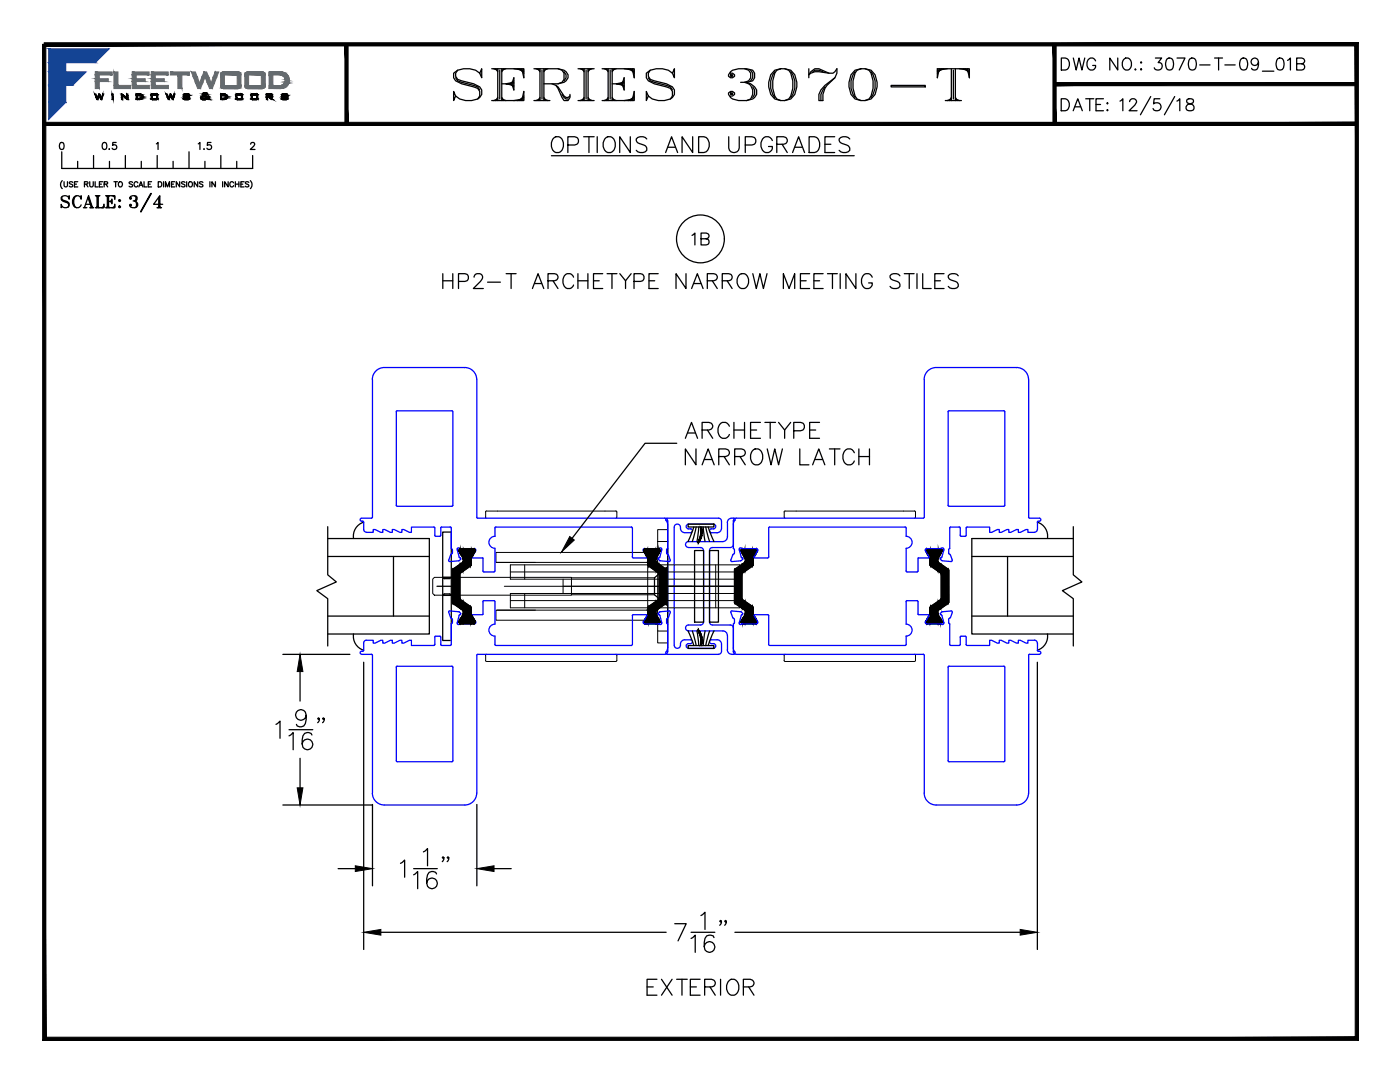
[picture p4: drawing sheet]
<svg xmlns="http://www.w3.org/2000/svg" width="279mm" height="216mm" viewBox="0 0 279 216" stroke-linecap="round" stroke-linejoin="round" font-family="sans-serif">
<defs><g id="words">
<text font-size="10.6" x="89.6" y="21.2">SERIES 3070-T</text>
<text font-size="7.5" x="109" y="32.5">OPTIONS AND UPGRADES</text>
<text font-size="7.1" x="25" y="43.4">3/4</text>
<g font-size="6.6">
<text x="87.5" y="58.9">HP2-T ARCHETYPE NARROW MEETING STILES</text>
<text x="128.4" y="199.7">EXTERIOR</text>
</g>
<text font-size="6.2" x="229.3" y="15.5">3070-T-09_01B</text>
<g font-size="5.7">
<text x="211" y="15.2">DWG NO.:</text>
<text x="211" y="23.3">DATE:</text>
<text x="11.3" y="42.7">SCALE:</text>
<text x="137.2" y="50.1">1B</text>
</g>
<text font-size="4.4" x="19.4" y="31">0.5</text>
</g></defs>
<!-- layer: GLASS-VINYL -->
<g fill="none" stroke="#000" stroke-width=".25">
<path d="M65.4 107.5h20.3v19h-20.3M65.4 105.1v9.6l1.7 1.4-3.9 1.8 2.2 1.6v9.4M65.4 111h20.3M72.6 104.2a2.91 2.91 0 0 0-2 3.2M78.5 111v11.9M193.9 111h20.3M201.1 111v11.9M207 104.2a2.91 2.91 0 0 1 2 3.2M214.2 107.5h-20.3v19h20.3M214.2 105.1v9.6l1.7 1.4-3.9 1.8 2.2 1.6v9.4M65.4 122.9h20.3M70.6 126.5a2.91 2.91 0 0 0 2 3.2"/>
<path d="M193.9 122.9h20.3M209 126.5a2.91 2.91 0 0 1-2 3.2"/>
</g>
<!-- layer: VENT -->
<g fill="none" stroke="#00f" stroke-width=".25">
<path d="M74.3 75.7a2.37 2.37 0 0 1 2.4-2.4h16.1a2.38 2.38 0 0 1 2.3 2.4l.1 27.5M74.3 75.7v27.5M186.8 73.3a2.38 2.38 0 0 0-2.4 2.4l.1 27.5M186.8 73.3h16.1M202.9 73.3a2.38 2.38 0 0 1 2.4 2.4M205.3 75.7v27.5M90.2 82l.2 .2M90.2 82h-10.9l-.2 .2v18.8h11.1M90.4 82.2v18.6M189.2 82.2l.2-.2h11.1v18.8l-.2 .2h-10.9l-.2-.2M189.2 82.2v18.6M72.4 104l.2 .2v1.4a.57 .57 0 0 0 .6 .6"/>
<path d="M74.3 103.2l-.2 .2h-1.9a.31 .31 0 0 0-.3 .3 .31 .31 0 0 0 .3 .3h.2M86.6 105.1l.2 .2v1.7h1l.2-.2v-1.4l.1-.3M86.6 105.2h-4.5v1h-.4l-1.1-.5h-.4v.5h-.4l-1.1-.5h-.4v.5h-.4l-1.1-.5h-.4v.5h-.4l-1.1-.5h-.4v.5h-1.3M88.2 105.2h1.7M89.9 105.1l.2 .2v4.2l.2 .2M89.9 110.7l-.4 1.1 .1 .2h.2M90.3 110.3l-.4 .4M90.3 109.7v.7M90.4 100.8l-.2 .2M91.5 111.9l-1.7 .2M91.6 111.1l.2 .2M91.8 111.3h.1"/>
<path d="M91.9 111.3v.3M91.9 111.6l-.4 .3M94.3 111.3h2.1v2.6M94.9 109.7l-.2-.2h-2.9a.31 .31 0 0 0-.4-.2 .31 .31 0 0 0-.2 .5l.4 1.3M94.9 109.7l-.7 1.5 .1 .1M95.1 103.2l.3 .2h37.3a.6 .6 0 0 1 .6 .6M96.4 113.9l.2 .2M96.6 119.8l-.2 .2M96.6 119.9h2.1l.1 4.7M98.8 113.9l-.2 .2h-2M98.8 105.4v1.6a1.2 1.2 0 0 0-1.2 1.2 1.2 1.2 0 0 0 1.2 1.2v4.5M99 105.1l-.2 .2"/>
<path d="M99 105.2h27M126 105.1l.2 .3M126.2 111.1l.2 .2M126.2 105.4v5.7M128.4 109.7v.3l.7 1.1M128.6 109.5l-.2 .2M128.6 109.5h2.9M129.1 111.1l-.1 .2h-2.6M131.4 111.6l.3 .2M131.4 111.3v.3M131.5 109.5l.4-.2 .2 .2-.4 1.6M131.6 111.8l1.9 .3"/>
<path d="M131.7 111.1l-.3 .2M133 109.7v.6l.4 .4M133.3 104.7v24.6M133.3 104l-.1 5.5-.2 .2M133.4 110.7l.4 1.1-.3 .2M136.7 106.3a1.09 1.09 0 0 1-1-1.3 .62 .62 0 0 0-.7-.4 .62 .62 0 0 0-.5 .6l.1 23.6M137.4 109.3h2.4M137.4 104.6a.48 .48 0 0 0-.5 .5 .48 .48 0 0 0 .5 .4M137.4 105.5h.4a.39 .39 0 0 1 .4 .4 .39 .39 0 0 1-.4 .4h-1.1M137.4 104.6h5a.48 .48 0 0 1 .4 .5 .48 .48 0 0 1-.4 .4h-.4a.38 .38 0 0 0-.4 .4 .38 .38 0 0 0 .4 .4h1.1M139.8 109.3a.58 .58 0 0 1 .6 .5M140.4 109.9v14.2a.58 .58 0 0 1-.6 .6"/>
<path d="M141.6 109.9v14.2a.58 .58 0 0 0 .6 .6M143.4 103.4a.59 .59 0 0 1 .6 .6v1.4a.88 .88 0 0 1-.9 .9M143.4 103.4h-10.3a.29 .29 0 0 0-.2 .2 .29 .29 0 0 0 0 .3l.3 .8M145.2 107.2a.88 .88 0 0 1-.9 .8l-6.9 .1a.58 .58 0 0 0-.6 .5 .58 .58 0 0 0 .6 .6M145.2 104.3a.96 .96 0 0 1 1.5-.7l-.4 1.1M145.2 104.3v2.9M145.8 109.3h-3.6a.58 .58 0 0 0-.6 .5M146.3 108.7a.58 .58 0 0 1-.5 .5M146.3 109.5l.3 .2M146.4 104v5.5M146.6 109.7v.6l-.4 .4-.3 1.3 .2 .1 1.8-.3M148.1 111.3l.1 .3"/>
<path d="M148.2 111.6l-.2 .2M151 109.5l.2 .2M151 109.5h-2.9l-.4-.2-.2 .5 .5 1.4 .2 .1M151.2 109.7l-.7 1.4 .1 .2h2.6l.2-.2M153.4 105.4v5.7M153.6 105.1l-.2 .3M153.6 105.2h27.1M180.6 105.1l.2 .2v1.7M180.8 107a1.2 1.2 0 0 1 1.2 1.2 1.2 1.2 0 0 1-1.2 1.2M180.8 109.4v4.5M183.2 113.9l-.2 .2h-2l-.2-.2M184.5 103.2l-.2 .2h-37.4a.6 .6 0 0 0-.6 .6"/>
<path d="M184.7 109.7l.2-.2h2.9a.31 .31 0 0 1 .4-.2 .31 .31 0 0 1 .1 .5l-.3 1.3M184.7 109.7l.7 1.4M185.4 111.1l-.1 .2h-2.1v2.6M187.7 111.6l.4 .3M187.8 111.3l-.1 .1v.2M188 111.1l-.2 .2M188.1 111.9l1.7 .2M189.3 110.3l.4 .4M189.3 109.7v.7M189.7 110.7l.3 1.1v.2h-.2M189.7 105.1l-.2 .2v4.2l-.2 .2M189.7 105.2h1.7"/>
<path d="M191.4 105.1l.2 .3v1.4l.2 .2h1v-1.6M193 105.1l-.2 .2M193 105.2h4.5v1h.4l1.1-.5h.4v.5h.4l1.2-.5h.3v.5h.4l1.2-.5h.3v.5h.4l1.2-.5h.3v.5h1.3a.58 .58 0 0 0 .6-.6M205.3 103.2l.2 .2h2.1a.33 .33 0 0 1 .1 .5 .33 .33 0 0 1-.5 .1M207 104.2v1.4M207.2 104l-.2 .2M72.2 129.9a.31 .31 0 0 0-.3 .3 .31 .31 0 0 0 .1 .3h2.1l.2 .2v27.6M73.2 127.7a.57 .57 0 0 0-.6 .6v1.5l-.4 .2M73.2 127.8h1.3v.5h.4l1.1-.5h.4v.5h.4l1.1-.5h.4v.5h.4l1.1-.5h.4v.5h.4l1.1-.5h.4v1h4.5M79.3 132.9l-.2 .2v18.7M79.3 132.9h10.9M86.8 128.6l-.2 .2"/>
<path d="M87 126.9l-.2 .2v1.5M87 127h.8M87.8 126.9l.2 .2v1.5M89.6 122.2l.3 1.1M89.8 121.9l-.2 .1-.1 .2M89.8 121.9l1.7 .2M89.9 123.2l.4 .4M90.1 128.6l-.2 .2h-1.8l-.2-.2M90.2 132.9l.2 .2M90.3 124.3l-.3 .2 .1 4.1M90.3 123.6v.7M90.4 133.1v18.7"/>
<path d="M91.5 122l.2 .1M91.6 122.8l-.3 1.6M91.7 122.1l.2 .3M91.8 122.6l-.2 .2M91.9 122.6l-.1 .1M91.9 122.4v.2M94.3 122.7l-.1 .2 .7 1.2M94.9 124.3l-.2 .2h-2.9l-.3 .1-.3-.2M94.9 124.1v.2M96.4 120.1v2.5l-2.1 .1M98.8 128.6l.2 .2M98.8 124.5a1.2 1.2 0 0 0-1.2 1.2 1.2 1.2 0 0 0 1.2 1.2v1.7"/>
<path d="M99 128.8h27M126.2 128.6l-.2 .2M126.2 122.8v5.8M126.4 122.6l-.2 .2M126.4 122.7h2.6l.1 .2M128.4 124.3l.2 .2M128.4 124.1v.2M128.6 124.5h2.9M129.1 122.9l-.7 1.2M131.4 122.6l.3 .2M131.7 122.1l-.4 .4 .1 .1M131.7 122.8l.4 1.6"/>
<path d="M131.8 122l-.2 .1M132.1 124.4l-.2 .2-.4-.1M133 124.3l.2 .2 .1 5.5a.61 .61 0 0 1-.6 .6h-37.5v27.7a2.44 2.44 0 0 1-2.4 2.3h-16.1a2.39 2.39 0 0 1-2.4-2.4M133 123.6v.7M133.2 129.3l-.3 .8a.28 .28 0 0 0 0 .3 .28 .28 0 0 0 .2 .1l10.3 .1M133.4 123.2l-.4 .4M133.5 121.9l.2 .1 .1 .2M133.5 121.9l-1.7 .2M133.8 122.2l-.4 1.1M134.5 128.7a.62 .62 0 0 0 .7 .7 .62 .62 0 0 0 .6-.7M136.7 127.6a.91 .91 0 0 0-.9 1.2M136.7 127.7h1.1"/>
<path d="M137.4 124.7a.59 .59 0 0 0-.6 .6 .59 .59 0 0 0 .6 .6h6.9a.88 .88 0 0 1 .9 .9M137.4 124.7h2.4M137.4 128.4a.48 .48 0 0 0-.5 .5 .48 .48 0 0 0 .5 .5M137.8 127.6a.39 .39 0 0 1 .4 .4 .39 .39 0 0 1-.4 .4h-.4M142 127.6a.39 .39 0 0 0-.4 .4 .39 .39 0 0 0 .4 .4h.4a.46 .46 0 0 1 .4 .5 .46 .46 0 0 1-.4 .5h-5M142 127.7h1.1M142.2 124.7h3.6M143.1 127.6a.89 .89 0 0 1 .9 .9v1.5a.58 .58 0 0 1-.6 .5M145.2 126.8v2.9M145.8 124.7a.58 .58 0 0 1 .5 .6M145.9 122.2l.3 1.1 .4 .3M146.1 121.9l-.2 .1-.1 .2"/>
<path d="M146.1 121.9l1.7 .2M146.3 130a.6 .6 0 0 0 .6 .6h37.5l.1 27.7a2.33 2.33 0 0 0 2.3 2.3M146.3 129.3l.3 .8a.31 .31 0 0 1-.1 .5 1.04 1.04 0 0 1-1.3-.9M146.4 124.5v5.5M146.6 124.3l-.3 .2M146.6 123.6v.7M147.5 124.4l.3 .2 .3-.1h2.9M147.8 122l.1 .1M147.9 122.8l-.3 1.6M148 122.1l.2 .3M148.2 122.6l-.3 .2M148.2 122.4l-.1 .2"/>
<path d="M151.2 124.1l-.7-1.2 .1-.2h2.7l.1 5.9M151.2 124.3l-.2 .2M151.2 124.1v.2M153.4 128.6l.2 .2M180.8 120l.2-.1h2.2v2.7l2.1 .1 .1 .2M180.8 124.5a1.2 1.2 0 0 1 1.2 1.2 1.2 1.2 0 0 1-1.2 1.2M180.8 128.6l-.2 .2h-27M180.8 120.1v4.5M180.8 126.9v1.7M184.7 124.3l.2 .2h2.9l.3 .1 .2-.2M184.7 124.1v.2M185.4 122.9l-.7 1.2"/>
<path d="M187.8 122.6l.2 .2M187.9 122.1l-.3 .4 .2 .2M188 122.8l.4 1.6M188.1 122l-.2 .1M189.2 133.1v18.7M189.3 124.3l.2 .2v4.1M189.3 123.6v.7M189.4 132.9l-.2 .2M189.4 132.9h10.9M189.7 123.2l-.4 .4M189.8 121.9l.2 .1v.2M189.8 121.9l-1.7 .2"/>
<path d="M190.1 122.2l-.4 1.1M191.6 128.6l-.2 .2h-1.7l-.2-.2M191.8 126.9l-.2 .2v1.5M191.8 127h.8M192.6 126.9l.2 .2v1.5M192.8 128.6l.2 .2M200.3 132.9l.2 .2v18.7M205.3 130.8v27.5M206.4 127.7a.58 .58 0 0 1 .6 .6M206.5 127.8h-1.4v.5h-.3l-1.2-.5h-.4v.5h-.3l-1.2-.5h-.4v.5h-.3l-1.2-.5h-.4v.5h-.4l-1.1-.5h-.4v1h-4.5M207 129.8l.2 .2M207 128.3v1.5"/>
<path d="M207.2 130h.2M207.4 129.9a.32 .32 0 0 1 .3 .3 .32 .32 0 0 1-.3 .4l-1.9-.1-.2 .2M79.1 151.8l.2 .2h10.9M90.4 151.8l-.2 .2M200.5 151.8l-.2 .2h-10.9l-.2-.2M205.3 158.2a2.38 2.38 0 0 1-2.4 2.4M186.8 160.6h16.1"/>
</g>
<!-- layer: SEAL -->
<g fill="none" stroke="#000" stroke-width=".25">
<path d="M137.3 104.6h5.2v.6h-5.2zM138.5 105.1l-1.2 3M138.9 105.1l-.7 3M139.5 105.1l-.4 3M140.3 105.1l.4 3M140.8 105.1l.8 3M141.3 105.1l1.2 3M137.3 125.9l1.2 2.9M137.3 128.8h5.2v.6h-5.2zM138.2 125.9l.7 2.9M139.1 125.9l.4 2.9M140.7 125.9l-.4 2.9"/>
<path d="M141.6 125.9l-.8 2.9M142.5 125.9l-1.2 2.9"/>
</g>
<g fill="#000" stroke="#000" stroke-width=".2">
<path d="M139.8 105.2l.3 .5v-.6zM139.8 105.2l.3 .5h-.3zM139.8 105.7l.3 .6v-.6zM139.8 105.7l.3 .6h-.2zM139.9 106.3l.2 .5v-.5zM139.9 106.3l.2 .5h-.3zM139.8 106.8l.1 .6 .2-.6zM139.8 106.8l.1 .6-.3-.1zM139.6 107.3l.1 .6 .2-.5zM139.6 107.3l.1 .6-.3-.1zM139.4 107.8v.6l.3-.5zM139.4 107.8v.6l-.3-.2z"/>
<path d="M140.1 128.3v.6l-.3-.1zM139.8 128.3v.5l.3-.5zM140.1 127.7v.6h-.3zM139.9 127.7l-.1 .6 .3-.6zM140.1 127.1v.6h-.2zM139.8 127.2l.1 .5 .2-.6zM139.9 126.6l.2 .5-.3 .1zM139.6 126.7l.2 .5 .1-.6zM139.7 126l.2 .6-.3 .1zM139.4 126.2l.2 .5 .1-.7zM139.4 125.6l.3 .4-.3 .2zM139.1 125.7l.3 .5v-.6z"/>
</g>
<!-- layer: VENT -->
<g fill="none" stroke="#000" stroke-width=".2">
<path d="M86.4 115.5l.3-.3h27.3v3.6h-27.3l-.3-.4zM96.9 103.2l.2 .2M96.9 102.2v1M97.1 102l-.2 .2M97.1 102h25.8M99.2 112.2h7.6M100.6 117h47M101.9 114.1h45.7M101.9 119.8h45.7M104.7 112.7v2.9M104.7 118.4v2.9M112.4 115.6v2.8"/>
<path d="M114 118.7h16.6M114 115.3h16.6M122.9 102l.2 .2M123.1 103.2l-.2 .2M123.1 102.2v1M129 110.2a2.25 2.25 0 0 1 2.2 2.3M129 112.2l.3 .3v9l-.3 .2M129 110.2h-30v2h30M131.3 108.1v-2.4h2v2.4h-2v17.8h2v-17.8M142.8 112.7v8.6M147.6 115.6h-45.7v-2.9h45.7v8.6h-45.7v-2.9h45.7M156.5 103.2l.2 .2"/>
<path d="M156.5 102.2v1M156.7 102l-.2 .2M156.7 102h25.8M182.5 102l.2 .2M182.7 103.2l-.2 .2M182.7 102.2v1M96.9 131.8l.2 .2M96.9 130.8v1M97.1 130.5l-.2 .2M97.1 132h25.8M99.2 121.7h7.6M122.9 130.5l.2 .2v1.1"/>
<path d="M123.1 131.8l-.2 .2M129 121.7h-30v2.1h30M131.2 121.5a2.25 2.25 0 0 1-2.2 2.2M131.3 125.9v2.4h2v-2.4M156.5 131.8l.2 .2M156.5 130.8v1M156.7 130.5l-.2 .2M156.7 132h25.8M182.5 130.5l.2 .2v1.1M182.7 131.8l-.2 .2"/>
</g>
<path d="M87.2 117h4M88.4 106.2h1.7v21.6h-1.7zM88.4 118.8l.2-.3h1.2l.3 .3zM88.4 115.2h1.7l-.3 .3h-1.2zM130.6 115.3l2.3-2v3.1h-1v1.2h1v3l-2.3-1.9zM131.5 119.4l1.8 1.5M133.3 113.1l-1.8 1.5M133.3 117h13.1" fill="none" stroke="#000" stroke-width=".25"/>
<!-- layer: I-STRUT -->
<g fill="none" stroke="#000" stroke-width=".25">
<path d="M91.6 110v.1M91.7 109.8v.2M91.7 110.1l.7 1.2M91.8 119.5l2.1 1.5M91.8 114.5v5M91.8 114.3v.2M91.9 109.5l-.3 .3M91.9 109.5h2.6M92.3 111.3l.1 .4M92.4 112l-2.1 1.6v6.6M92.5 111.7v.3M93.9 113l-2 1.4"/>
<path d="M94 112.8l-.1 .1M94 111.7v1.1M94.1 111.3l-.1 .4M94.5 109.5a.41 .41 0 0 1 .3 .6M94.8 110.1l-.7 1.2M128.8 109.5l-.2 .1-.1 .5 .7 1.2M128.8 109.5h2.6M129.2 111.3l.1 .4M129.3 111.7l.1 1.2M129.5 113l2 1.4M130.9 112l2 1.6M130.9 111.7v.3"/>
<path d="M131 111.3l-.1 .4M131.4 109.5l.2 .1 .1 .5-.7 1.2M131.5 114.3v.2M131.5 114.5v5l-2 1.5M132.9 113.6l.1 6.6M147.9 109.8v.3M148 110.1l.7 1.2M148.1 119.5l2.1 1.5M148.1 114.5v5M148.1 114.3v.2M148.2 109.5l-.3 .3M148.2 109.5h2.6"/>
<path d="M148.6 111.3l.2 .4M148.8 112l-2.2 1.6v6.6M148.8 111.7v.3M150.2 113l-2.1 1.4M150.2 112.8l-.1 .1M150.3 111.7v1.1M150.4 111.3l-.1 .4M150.8 109.5l.2 .1 .1 .5M151.1 110.1l-.7 1.2M184.8 110.1l.7 1.2M185.1 109.5l-.3 .1v.5M185.1 109.5h2.6"/>
<path d="M185.5 111.3l.1 .4M185.6 111.7l.1 1.2M185.7 113l2.1 1.4M187.1 112l2.1 1.6M187.2 111.7v.3M187.3 111.3l-.2 .4M187.6 109.5l.4 .3M187.7 114.3l.1 .2M187.8 119.5l-2.1 1.5M187.8 114.5v5M188 110l-.7 1.3M188 109.8v.2"/>
<path d="M189.2 113.6l.1 6.6M90.3 120.2l.1 .2 2 1.6M91.6 124.2l.3 .3h2.6M91.6 123.9h.1M91.7 123.9v.3M92.4 122.2l-.7 1.7M92.5 122v.2M93.9 121l.1 .2M94 122.2l.1 .5M94 121.2v1M94.1 122.7l.7 1.2M94.8 123.9l-.1 .4-.2 .2"/>
<path d="M129.4 121l-.1 1.5-.8 1.4M131.7 123.9l-.1 .4-.2 .2h-2.6l-.2-.2-.1-.4M132.9 120.4l-2 1.5v.6l.8 1.4M133 120.2l-.1 .2M146.6 120.2l2.2 1.8M147.9 123.9v.3M148.8 122.2l-.8 1.7M148.8 122v.2M150.1 121l.1 .2M150.3 121.2v1.3l.8 1.4M151.1 123.9l-.1 .4-.2 .2h-2.6l-.3-.3M184.8 123.9v.4l.3 .2h2.6l.3-.3"/>
<path d="M185.7 121l-.1 1.5-.8 1.4M187.9 123.9h.1M188 123.9v.3M189.2 120.4l-2.1 1.5 .1 .6 .8 1.4M189.3 120.2l-.1 .2"/>
</g>
<g fill="#000" stroke="#000" stroke-width=".2">
<path d="M90.3 113.7v6.6zM90.3 113.7v6.6z"/>
<path d="M90.3 113.7v6.6zM90.3 113.7v6.6z"/>
<path d="M90.3 113.6v6.8zM90.3 113.7v6.7z"/>
<path d="M90.4 113.6v6.8zM90.3 113.6l.1 6.8z"/>
<path d="M90.4 113.6v6.8zM90.4 113.6v6.8z"/>
<path d="M91.7 109.7v.4zM91.7 109.7v.4z"/>
<path d="M91.7 109.7v.4zM91.7 109.8v.3z"/>
<path d="M91.7 109.8v.2zM91.7 109.8v.2z"/>
<path d="M91.7 109.7v.4zM91.7 109.7v.4z"/>
<path d="M91.7 109.7v.4zM91.7 109.7v.4z"/>
<path d="M91.7 109.6v.5zM91.7 109.7v.4z"/>
<path d="M91.7 109.6v.6zM91.7 109.6v.6z"/>
<path d="M91.8 109.6v.7zM91.7 109.6l.1 .7z"/>
<path d="M91.8 112.6v1.8zM91.8 112.6v1.9z"/>
<path d="M91.8 119.5v1.9zM91.8 119.5v1.9z"/>
<path d="M91.8 112.6v1.9zM91.8 112.6v1.9z"/>
<path d="M91.8 119.5v1.9zM91.8 119.5v1.9z"/>
<path d="M91.8 109.6v.7zM91.8 109.6v.7z"/>
<path d="M90.4 113.6l1.4-1v8.8zM90.4 113.6v6.8l1.4 1z"/>
<path d="M91.8 112.6v1.8zM91.8 112.6v1.8z"/>
<path d="M91.8 119.5v1.9zM91.8 119.5v1.9z"/>
<path d="M91.8 112.6v1.8zM91.8 112.6v1.8z"/>
<path d="M91.8 119.6v1.8zM91.8 119.6v1.8z"/>
<path d="M91.8 109.5v.9zM91.8 109.5v.9z"/>
<path d="M91.9 112.5v1.9zM91.8 112.6l.1 1.8z"/>
<path d="M91.8 119.6l.1 1.8zM91.8 119.6l.1 1.8z"/>
<path d="M91.8 109.5l.1 1zM91.8 109.5l.1 1z"/>
<path d="M91.9 109.5v1.1zM91.9 109.5v1.1z"/>
<path d="M91.9 109.5h.5v1.8zM91.9 109.5v1.1l.5 .7z"/>
<path d="M91.9 112.5l.5-.3v1.8zM91.9 112.5v1.9l.5-.4z"/>
<path d="M91.9 119.6l.5 .4v1.8zM91.9 119.6v1.8l.5 .4z"/>
<path d="M92.4 112.2v1.8zM92.4 112.2v1.8z"/>
<path d="M92.4 112.1v1.9zM92.4 112.2v1.8z"/>
<path d="M92.4 120v1.8zM92.4 120v1.8z"/>
<path d="M92.4 109.5v1.9zM92.4 109.5v1.9z"/>
<path d="M92.4 112.1v1.9zM92.4 112.1v1.9z"/>
<path d="M92.5 112.1v1.9zM92.4 112.1l.1 1.9z"/>
<path d="M92.4 109.5l.1 2.1zM92.4 109.5l.1 2.1z"/>
<path d="M92.5 112v1.9zM92.5 112v1.9z"/>
<path d="M92.5 109.5v2.2zM92.5 109.5v2.2z"/>
<path d="M92.5 112v1.9zM92.5 112.1v1.9z"/>
<path d="M92.5 109.5h1.4v3.5zM92.5 109.5v4.4l1.4-.9z"/>
<path d="M93.9 109.5v3.4zM93.9 109.5v3.5z"/>
<path d="M93.9 109.5v3.4zM93.9 109.5v3.4z"/>
<path d="M94 109.5v3.3zM94 109.5v3.4z"/>
<path d="M93.9 109.5l.1 3.4zM93.9 109.5v3.4z"/>
<path d="M94 109.5v2.1zM94 109.5v2.2z"/>
<path d="M94 109.5v3.3zM94 109.5v3.3z"/>
<path d="M94 109.5v1.9zM94 109.5v2.1z"/>
<path d="M94 109.5l.1 1.8zM94 109.5v1.9z"/>
<path d="M94.1 109.5h.4v1.1zM94.1 109.5v1.8l.4-.7z"/>
<path d="M94.5 109.5l.1 1zM94.5 109.5v1.1z"/>
<path d="M94.6 109.5v.9zM94.6 109.5v1z"/>
<path d="M94.6 109.5v.8zM94.6 109.5v.9z"/>
<path d="M94.6 109.5l.1 .8zM94.6 109.5v.8z"/>
<path d="M94.7 109.6v.6zM94.7 109.6v.7z"/>
<path d="M94.7 109.6l.1 .5zM94.7 109.6v.6z"/>
<path d="M94.8 109.7v.3zM94.8 109.7v.4z"/>
<path d="M94.8 109.7v.4zM94.8 109.7v.4z"/>
<path d="M94.8 109.7v.4zM94.8 109.7v.4z"/>
<path d="M94.8 109.7v.4zM94.8 109.7v.4z"/>
<path d="M94.8 109.6v.5zM94.8 109.6v.5z"/>
<path d="M94.8 109.8v.2zM94.8 109.8v.2z"/>
<path d="M128.5 109.8v.2zM128.5 109.8v.2z"/>
<path d="M128.5 109.7v.3zM128.5 109.7v.4z"/>
<path d="M128.5 109.7v.4zM128.5 109.7v.4z"/>
<path d="M128.5 109.7v.4zM128.5 109.7v.4z"/>
<path d="M128.5 109.7v.4zM128.5 109.7v.4z"/>
<path d="M128.6 109.6l-.1 .5zM128.6 109.6v.5z"/>
<path d="M128.6 109.6v.5zM128.6 109.6v.6z"/>
<path d="M128.6 109.6v.6zM128.6 109.6v.7z"/>
<path d="M128.6 109.6v.7zM128.7 109.5v.8z"/>
<path d="M128.7 109.5v.8zM128.7 109.5v.9z"/>
<path d="M128.7 109.5v.9zM128.8 109.5v1z"/>
<path d="M128.8 109.5v1zM128.8 109.5v1.1z"/>
<path d="M128.8 109.5v1.1l.4-1.1zM129.2 109.5v1.8l-.4-.7z"/>
<path d="M129.2 109.5v1.8zM129.3 109.5v1.9z"/>
<path d="M129.3 109.5v1.9zM129.3 109.5v2.1z"/>
<path d="M129.3 109.5v2.1zM129.3 109.5v2.2z"/>
<path d="M129.3 109.5v3.3zM129.4 109.5v3.3z"/>
<path d="M129.4 109.5v3.3zM129.4 109.5v3.4z"/>
<path d="M129.4 109.5v3.4zM129.4 109.5v3.4z"/>
<path d="M129.4 109.5v3.4zM129.4 109.5v3.4z"/>
<path d="M129.4 109.5v3.4zM129.5 109.5v3.5z"/>
<path d="M129.5 109.5v3.5l1.4-3.5zM130.9 109.5v4.4l-1.4-.9z"/>
<path d="M130.9 112v1.9zM130.9 112v1.9z"/>
<path d="M130.9 109.5v2.2zM130.9 109.5v2.2z"/>
<path d="M130.9 112v1.9zM130.9 112.1v1.9z"/>
<path d="M130.9 112.1v1.9zM130.9 112.1v1.9z"/>
<path d="M130.9 109.5v2.1zM130.9 109.5v2.1z"/>
<path d="M130.9 112.1v1.9zM130.9 112.1v1.9z"/>
<path d="M130.9 112.1v1.9zM130.9 112.2v1.8z"/>
<path d="M130.9 120v1.8zM131 120l-.1 1.8z"/>
<path d="M130.9 109.5v1.9zM131 109.5l-.1 1.9z"/>
<path d="M130.9 112.2v1.8zM131 112.2l-.1 1.8z"/>
<path d="M131 112.2v1.8l.5-1.5zM131.5 112.5v1.9l-.5-.4z"/>
<path d="M131 120v1.8l.5-2.2zM131.5 119.6v1.8l-.5 .4z"/>
<path d="M131 109.5v1.8l.4-1.8zM131.4 109.5v1.1l-.4 .7z"/>
<path d="M131.4 109.5v1.1zM131.4 109.5v1.1z"/>
<path d="M131.4 109.5v1zM131.5 109.5l-.1 1z"/>
<path d="M131.5 112.5v1.9zM131.5 112.6v1.8z"/>
<path d="M131.5 119.6v1.8zM131.5 119.6v1.8z"/>
<path d="M131.5 112.6v1.8zM131.5 112.6v1.8z"/>
<path d="M131.5 119.6v1.8zM131.5 119.6v1.8z"/>
<path d="M131.5 109.5v.9zM131.5 109.5v.9z"/>
<path d="M131.5 112.6v1.8zM131.5 112.6v1.8z"/>
<path d="M131.5 119.6v1.8zM131.5 119.5v1.9z"/>
<path d="M131.5 112.6v1.8zM131.5 112.6v1.9z"/>
<path d="M131.5 119.5v1.9zM131.5 119.5v1.9z"/>
<path d="M131.5 112.6v1.9zM131.5 112.6v1.9z"/>
<path d="M131.5 119.5v1.9zM131.5 119.5v1.9z"/>
<path d="M131.5 109.5v.8zM131.6 109.6l-.1 .7z"/>
<path d="M131.5 112.6v8.8l1.4-7.8zM132.9 113.6v6.8l-1.4 1z"/>
<path d="M131.6 109.6v.7zM131.6 109.6v.7z"/>
<path d="M131.6 109.6v.6zM131.6 109.6v.6z"/>
<path d="M131.6 109.6v.5zM131.7 109.7l-.1 .4z"/>
<path d="M131.7 109.7v.4zM131.7 109.7v.4z"/>
<path d="M131.7 109.7v.4zM131.7 109.7v.4z"/>
<path d="M131.7 109.7v.4zM131.7 109.7v.4z"/>
<path d="M131.7 109.7v.4zM131.7 109.8v.3z"/>
<path d="M131.7 109.8v.2zM131.7 109.8v.2z"/>
<path d="M132.9 113.6v6.8zM133 113.6l-.1 6.8z"/>
<path d="M133 113.6v6.8zM133 113.6v6.8z"/>
<path d="M133 113.6v6.8zM133 113.7v6.7z"/>
<path d="M133 113.7v6.6zM133 113.7v6.6z"/>
<path d="M133 113.7v6.6zM133 113.7v6.6z"/>
<path d="M147.9 109.7v.4zM147.9 109.7v.3z"/>
<path d="M147.9 109.8v.2zM147.9 109.8v.2z"/>
<path d="M148 109.7v.4zM148 109.7v.4z"/>
<path d="M148 109.7v.4zM148 109.7v.4z"/>
<path d="M148 109.7v.4zM147.9 109.7v.4z"/>
<path d="M148 109.6v.5zM148 109.6v.5z"/>
<path d="M148 109.6v.6zM148 109.6v.5z"/>
<path d="M148 109.6v.7zM148 109.6v.6z"/>
<path d="M148.1 112.6v1.9zM148.1 112.6v1.9z"/>
<path d="M148.1 109.5v.8zM148 109.6v.7z"/>
<path d="M148.1 112.6v1.8zM148.1 112.6v1.8z"/>
<path d="M148.1 112.6v1.9zM148.1 112.6v1.9z"/>
<path d="M148.1 112.6v1.8zM148.1 112.6v1.8z"/>
<path d="M148.1 112.5v1.9zM148.1 112.5v1.9z"/>
<path d="M148.1 109.5v.9zM148.1 109.5v.8z"/>
<path d="M148.2 109.5v1zM148.1 109.5v.9z"/>
<path d="M148.2 109.5v1.1zM148.2 109.5v1z"/>
<path d="M148.4 109.5l-.2 1.1 .2 .2zM148.2 109.5h.2l-.2 1.1z"/>
<path d="M148.7 109.5l-.3 1.3 .3 .5zM148.4 109.5h.3l-.3 1.3z"/>
<path d="M148.7 112.2l-.6 2.2 .6-.4zM148.1 112.5l.6-.3-.6 2.2z"/>
<path d="M148.7 112.2v1.8zM148.7 112.2v1.8z"/>
<path d="M148.7 112.1v1.9zM148.7 112.1v1.9z"/>
<path d="M148.7 109.5v1.9zM148.7 109.5v1.8z"/>
<path d="M148.7 112.1v1.9zM148.7 112.1v1.9z"/>
<path d="M148.8 112v1.9zM148.8 112v1.9z"/>
<path d="M148.8 109.5v2.1zM148.8 109.5v2.2z"/>
<path d="M148.8 112l-.1 2zM148.8 112l-.1 2z"/>
<path d="M148.8 109.5v2.1zM148.7 109.5v1.9z"/>
<path d="M150.2 109.5l-1.4 4.4 1.4-.9zM148.8 109.5h1.4l-1.4 4.4z"/>
<path d="M150.2 109.5v3.5zM150.2 109.5v3.5z"/>
<path d="M150.2 109.5v3.4zM150.2 109.5v3.4z"/>
<path d="M150.2 109.5v3.4zM150.2 109.5v3.4z"/>
<path d="M150.3 109.5v3.3zM150.3 109.5v3.3z"/>
<path d="M150.3 109.5l-.1 3.4zM150.2 109.5v3.4z"/>
<path d="M150.3 109.5v2.2zM150.3 109.5v2.2z"/>
<path d="M150.3 109.5v2.1zM150.3 109.5v2.1z"/>
<path d="M150.4 109.5l-.1 1.9zM150.3 109.5v1.9z"/>
<path d="M150.6 109.5l-.2 1.8 .2-.5zM150.4 109.5h.2l-.2 1.8z"/>
<path d="M150.8 109.5l-.2 1.3 .2-.2zM150.6 109.5h.2l-.2 1.3z"/>
<path d="M150.8 109.5v1.1zM150.8 109.5v1.1z"/>
<path d="M150.9 109.5l-.1 1zM150.8 109.5v1z"/>
<path d="M150.9 109.5v.9zM150.9 109.5v.9z"/>
<path d="M151 109.6l-.1 .7zM150.9 109.5v.8z"/>
<path d="M151 109.6v.7zM151 109.6v.7z"/>
<path d="M151 109.6v.6zM151 109.6v.6z"/>
<path d="M151.1 109.7v.4zM151.1 109.7v.4z"/>
<path d="M151.1 109.7l-.1 .4zM151 109.6v.5z"/>
<path d="M151.1 109.8v.2zM151.1 109.8v.2z"/>
<path d="M151.1 109.8v.3zM151.1 109.7v.4z"/>
<path d="M151.1 109.7v.4zM151.1 109.7v.4z"/>
<path d="M151.1 109.7v.4zM151.1 109.7v.4z"/>
<path d="M184.8 109.8v.2zM184.8 109.8v.2z"/>
<path d="M184.8 109.8v.3zM184.8 109.7v.4z"/>
<path d="M184.8 109.7v.4zM184.8 109.7v.4z"/>
<path d="M184.8 109.7v.4zM184.8 109.7v.4z"/>
<path d="M184.8 109.7v.4zM184.8 109.7v.4z"/>
<path d="M184.8 109.7l.1 .4zM184.9 109.6v.5z"/>
<path d="M184.9 109.6v.6zM184.9 109.6v.6z"/>
<path d="M184.9 109.6v.7zM184.9 109.6v.7z"/>
<path d="M184.9 109.6l.1 .7zM184.9 109.6l.1 .7z"/>
<path d="M185 109.5v.9zM185 109.5v.9z"/>
<path d="M185 109.5l.1 1zM185 109.5l.1 1z"/>
<path d="M185.1 109.5v1.1zM185.1 109.5v1.1z"/>
<path d="M185.1 109.5l.2 1.3-.2-.2zM185.1 109.5l.2 1.3v-1.3z"/>
<path d="M185.3 109.5l.2 1.8-.2-.5zM185.3 109.5l.2 1.8v-1.8z"/>
<path d="M185.5 109.5l.1 1.9zM185.5 109.5l.1 1.9z"/>
<path d="M185.6 109.5v2.1zM185.6 109.5v2.1z"/>
<path d="M185.6 109.5v2.2zM185.6 109.5v2.2z"/>
<path d="M185.6 109.5v3.3zM185.6 109.5v3.3z"/>
<path d="M185.6 109.5l.1 3.4zM185.6 109.5l.1 3.4z"/>
<path d="M185.7 109.5v3.4zM185.7 109.5v3.4z"/>
<path d="M185.7 109.5v3.4zM185.7 109.5v3.4z"/>
<path d="M185.7 109.5v3.5zM185.7 109.5v3.5z"/>
<path d="M185.7 109.5l1.5 4.4-1.5-.9zM185.7 109.5l1.5 4.4v-4.4z"/>
<path d="M187.2 112v1.9zM187.2 112v1.9z"/>
<path d="M187.2 109.5v2.1zM187.2 109.5v2.2z"/>
<path d="M187.2 112v2zM187.2 112v2z"/>
<path d="M187.2 112.1v1.9zM187.2 112.1v1.9z"/>
<path d="M187.2 109.5v2.1zM187.2 109.5v1.9z"/>
<path d="M187.2 112.1v1.9zM187.2 112.1v1.9z"/>
<path d="M187.2 109.5v1.9zM187.2 109.5l.1 1.8z"/>
<path d="M187.2 112.2v1.8zM187.2 112.2v1.8z"/>
<path d="M187.2 112.2l.6 2.2-.6-.4zM187.2 112.2l.6 2.2v-1.9z"/>
<path d="M187.3 109.5l.2 1.3-.2 .5zM187.3 109.5l.2 1.3v-1.3z"/>
<path d="M187.5 109.5l.2 1.1-.2 .2zM187.5 109.5l.2 1.1v-1.1z"/>
<path d="M187.7 109.5v1.1zM187.7 109.5v1z"/>
<path d="M187.7 109.5v1zM187.7 109.5l.1 .9z"/>
<path d="M187.8 112.5v1.9zM187.8 112.5v1.9z"/>
<path d="M187.8 109.5v.9zM187.8 109.5v.8z"/>
<path d="M187.8 112.6v1.8zM187.8 112.6v1.8z"/>
<path d="M187.8 112.6v1.8zM187.8 112.6v1.8z"/>
<path d="M187.8 112.6v1.9zM187.8 112.6v1.9z"/>
<path d="M187.8 112.6v1.9zM187.8 112.6v1.9z"/>
<path d="M187.8 109.5v.8zM187.8 109.5l.1 .8z"/>
<path d="M187.9 109.6v.7zM187.9 109.6v.6z"/>
<path d="M187.9 109.6v.6zM187.9 109.6v.5z"/>
<path d="M187.9 109.6v.5zM187.9 109.6l.1 .5z"/>
<path d="M188 109.7v.4zM188 109.7v.4z"/>
<path d="M188 109.7v.4zM188 109.7v.4z"/>
<path d="M188 109.7v.4zM188 109.7v.4z"/>
<path d="M188 109.7v.4zM188 109.7v.3z"/>
<path d="M188 109.8v.2zM188 109.8v.2z"/>
<path d="M91.7 123.9v.4zM91.7 123.9v.4z"/>
<path d="M91.7 123.9v.3zM91.7 123.9v.3z"/>
<path d="M91.7 123.9v.3zM91.7 123.9v.3z"/>
<path d="M91.7 123.9v.4zM91.7 123.9v.4z"/>
<path d="M91.7 123.9v.4zM91.7 123.9v.4z"/>
<path d="M91.7 123.8v.5zM91.7 123.9v.4z"/>
<path d="M91.7 123.8v.6zM91.7 123.8v.6z"/>
<path d="M91.8 123.7v.7zM91.7 123.8l.1 .6z"/>
<path d="M91.8 123.7v.8zM91.8 123.7v.8z"/>
<path d="M91.8 123.6v.9zM91.8 123.7v.8z"/>
<path d="M91.9 123.5v1zM91.8 123.6l.1 .9z"/>
<path d="M91.9 123.4v1.1zM91.9 123.5v1z"/>
<path d="M92.1 123.1v1.4l-.2-1.1zM91.9 123.4v1.1h.2z"/>
<path d="M92.4 122.7v1.8l-.3-1.4zM92.1 123.1v1.4h.3z"/>
<path d="M92.4 122.6v1.9zM92.4 122.7v1.8z"/>
<path d="M92.4 120v1.9zM92.4 120v1.9z"/>
<path d="M92.5 120v1.9zM92.5 120v1.9z"/>
<path d="M92.4 120l.1 1.9zM92.4 120l.1 1.9z"/>
<path d="M92.5 122.4v2.1zM92.4 122.6l.1 1.9z"/>
<path d="M92.5 120v2zM92.5 120v2z"/>
<path d="M92.5 122.2v2.3zM92.5 122.4v2.1z"/>
<path d="M92.5 120l1.4 1v3.5zM92.5 120v4.5h1.4z"/>
<path d="M93.9 121v3.5zM93.9 121v3.5z"/>
<path d="M93.9 121v3.5zM93.9 121v3.5z"/>
<path d="M94 121.1v3.4zM94 121.1v3.4z"/>
<path d="M93.9 121.1l.1 3.4zM93.9 121.1l.1 3.4z"/>
<path d="M94 122.2v2.3zM94 122.2v2.3z"/>
<path d="M94 121.2v3.3zM94 121.2v3.3z"/>
<path d="M94 122.4v2.1zM94 122.4v2.1z"/>
<path d="M94 122.6l.1 1.9zM94 122.6l.1 1.9z"/>
<path d="M94.1 122.7l.2 .4v1.4zM94.1 122.7v1.8h.2z"/>
<path d="M94.3 123.1l.2 .3v1.1zM94.3 123.1v1.4h.2z"/>
<path d="M94.5 123.4l.1 1.1zM94.5 123.4l.1 1.1z"/>
<path d="M94.6 123.5v1zM94.6 123.5v1z"/>
<path d="M94.6 123.6v.9zM94.6 123.6v.9z"/>
<path d="M94.6 123.7l.1 .7zM94.6 123.7v.8z"/>
<path d="M94.7 123.7v.7zM94.7 123.7v.7z"/>
<path d="M94.7 123.8l.1 .5zM94.7 123.8v.6z"/>
<path d="M94.8 123.9v.3zM94.8 123.9v.3z"/>
<path d="M94.8 123.9v.3zM94.8 123.9v.4z"/>
<path d="M94.8 123.9v.4zM94.8 123.9v.4z"/>
<path d="M94.8 123.9v.4zM94.8 123.9v.4z"/>
<path d="M94.8 123.8v.5zM94.8 123.8v.5z"/>
<path d="M94.8 123.9v.3zM94.8 123.9v.3z"/>
<path d="M128.5 123.9v.3zM128.5 123.9v.3z"/>
<path d="M128.5 123.9v.3zM128.5 123.9v.3z"/>
<path d="M128.5 123.9v.3zM128.5 123.9v.4z"/>
<path d="M128.5 123.9v.4zM128.5 123.9v.4z"/>
<path d="M128.5 123.9v.4zM128.5 123.9v.4z"/>
<path d="M128.5 123.9v.4zM128.6 123.8v.5z"/>
<path d="M128.6 123.8v.5zM128.6 123.8v.6z"/>
<path d="M128.6 123.7v.7zM128.6 123.7v.7z"/>
<path d="M128.7 123.7l-.1 .7zM128.7 123.7v.8z"/>
<path d="M128.7 123.6v.9zM128.7 123.6v.9z"/>
<path d="M128.8 123.5l-.1 1zM128.8 123.5l-.1 1z"/>
<path d="M128.8 123.4v1.1zM128.8 123.4v1.1z"/>
<path d="M129 123.1l-.2 .3v1.1zM129 123.1v1.4h-.2z"/>
<path d="M129.2 122.7l-.2 .4v1.4zM129.2 122.7v1.8h-.2z"/>
<path d="M129.3 122.6l-.1 1.9zM129.3 122.6l-.1 1.9z"/>
<path d="M129.3 122.4v2.1zM129.3 122.4v2.1z"/>
<path d="M129.3 122.2v2.3zM129.3 122.2v2.3z"/>
<path d="M129.4 121.2l-.1 3.3zM129.4 121.2l-.1 3.3z"/>
<path d="M129.4 121.1v3.4zM129.4 121.1v3.4z"/>
<path d="M129.4 121.1v3.4zM129.4 121.1v3.4z"/>
<path d="M129.4 121.1v3.4zM129.4 121v3.5z"/>
<path d="M129.4 121v3.5zM129.5 121l-.1 3.5z"/>
<path d="M129.5 121v3.5l1.4-4.5zM130.9 120v4.5h-1.4z"/>
<path d="M130.9 120v2zM130.9 120v2z"/>
<path d="M130.9 122.2v2.3zM130.9 122.4v2.1z"/>
<path d="M130.9 120v1.9zM130.9 120v1.9z"/>
<path d="M130.9 120v1.9zM130.9 120v1.9z"/>
<path d="M130.9 122.4v2.1zM130.9 122.6v1.9z"/>
<path d="M130.9 120v1.9zM130.9 120v1.9z"/>
<path d="M130.9 122.6v1.9zM131 122.7l-.1 1.8z"/>
<path d="M131 122.7v1.8l.2-1.4zM131.2 123.1v1.4h-.2z"/>
<path d="M131.2 123.1v1.4l.2-1.1zM131.4 123.4v1.1h-.2z"/>
<path d="M131.4 123.4v1.1zM131.4 123.5v1z"/>
<path d="M131.4 123.5v1zM131.5 123.6l-.1 .9z"/>
<path d="M131.5 123.6v.9zM131.5 123.7v.8z"/>
<path d="M131.5 123.7v.8zM131.6 123.7l-.1 .8z"/>
<path d="M131.6 123.7v.7zM131.6 123.8v.6z"/>
<path d="M131.6 123.8v.6zM131.6 123.8v.6z"/>
<path d="M131.6 123.8v.5zM131.7 123.9l-.1 .4z"/>
<path d="M131.7 123.9v.4zM131.7 123.9v.4z"/>
<path d="M131.7 123.9v.4zM131.7 123.9v.4z"/>
<path d="M131.7 123.9v.4zM131.7 123.9v.4z"/>
<path d="M131.7 123.9v.3zM131.7 123.9v.3z"/>
<path d="M131.7 123.9v.3zM131.7 123.9v.3z"/>
<path d="M146.6 113.7v6.6zM146.6 113.7v6.6z"/>
<path d="M146.6 113.7v6.6zM146.6 113.7v6.5z"/>
<path d="M146.6 113.6v6.8zM146.6 113.6v6.7z"/>
<path d="M146.6 113.6v6.8zM146.6 113.6v6.8z"/>
<path d="M146.7 113.6v6.8zM146.6 113.6v6.8z"/>
<path d="M147.9 123.9v.3zM147.9 123.9v.3z"/>
<path d="M147.9 123.9v.3zM147.9 123.9v.3z"/>
<path d="M148 123.9v.4zM148 123.9v.4z"/>
<path d="M148 123.9v.4zM148 123.9v.4z"/>
<path d="M148 123.9v.4zM148 123.9l-.1 .3z"/>
<path d="M148 123.8v.5zM148 123.8v.5z"/>
<path d="M148 123.8v.6zM148 123.8v.5z"/>
<path d="M148 123.7v.7zM148 123.7v.7z"/>
<path d="M148.1 119.5v1.9zM148.1 119.5v1.9z"/>
<path d="M148.1 123.7v.8zM148.1 123.7l-.1 .7z"/>
<path d="M148.1 112.6l-1.4 7.8 1.4 1zM146.7 113.6l1.4-1-1.4 7.8z"/>
<path d="M148.1 119.6v1.8zM148.1 119.5v1.9z"/>
<path d="M148.1 119.5v1.9zM148.1 119.5v1.9z"/>
<path d="M148.1 119.6v1.8zM148.1 119.6v1.8z"/>
<path d="M148.1 119.6v1.8zM148.1 119.6v1.8z"/>
<path d="M148.1 123.6v.9zM148.1 123.6v.9z"/>
<path d="M148.2 123.5l-.1 1zM148.2 123.5l-.1 1z"/>
<path d="M148.2 123.4v1.1zM148.2 123.4v1.1z"/>
<path d="M148.7 122.7l-.5 1.8h.5zM148.7 122.7l-.5 1.8v-1.1z"/>
<path d="M148.7 120l-.6 1.4 .6 .4zM148.1 119.6l.6 .4-.6 1.4z"/>
<path d="M148.7 120v1.8zM148.7 120v1.8z"/>
<path d="M148.7 120v1.8zM148.7 120v1.8z"/>
<path d="M148.7 122.6v1.9zM148.7 122.6v1.9z"/>
<path d="M148.7 120v1.9zM148.7 120v1.8z"/>
<path d="M148.8 120v1.9zM148.8 120v2z"/>
<path d="M148.8 122.2v2.3zM148.8 122.2v2.3z"/>
<path d="M148.8 120v1.9zM148.8 120v1.9z"/>
<path d="M148.8 120v1.9zM148.7 120v1.9z"/>
<path d="M148.8 122.4l-.1 2.1zM148.8 122.4l-.1 2.1z"/>
<path d="M150.2 121l-1.4 3.5h1.4zM148.8 120l1.4 1-1.4 3.5z"/>
<path d="M150.2 121v3.5zM150.2 121v3.5z"/>
<path d="M150.2 121.1v3.4zM150.2 121v3.5z"/>
<path d="M150.2 121.1v3.4zM150.2 121.1v3.4z"/>
<path d="M150.3 121.2v3.3zM150.3 121.2v3.3z"/>
<path d="M150.3 121.2l-.1 3.3zM150.2 121.1v3.4z"/>
<path d="M150.3 122.4v2.1zM150.3 122.2v2.3z"/>
<path d="M150.3 122.6v1.9zM150.3 122.4v2.1z"/>
<path d="M150.4 122.7l-.1 1.8zM150.3 122.6v1.9z"/>
<path d="M150.8 123.4l-.4 1.1h.4zM150.4 122.7l.4 .7-.4 1.1z"/>
<path d="M150.8 123.5v1zM150.8 123.4v1.1z"/>
<path d="M150.9 123.6l-.1 .9zM150.8 123.5v1z"/>
<path d="M150.9 123.7v.8zM150.9 123.6v.9z"/>
<path d="M151 123.7l-.1 .8zM150.9 123.7v.8z"/>
<path d="M151 123.8v.6zM151 123.7v.7z"/>
<path d="M151 123.8v.6zM151 123.8v.6z"/>
<path d="M151.1 123.9v.4zM151.1 123.9v.4z"/>
<path d="M151.1 123.9l-.1 .4zM151 123.8v.5z"/>
<path d="M151.1 123.9v.3zM151.1 123.9v.3z"/>
<path d="M151.1 123.9v.3zM151.1 123.9v.3z"/>
<path d="M151.1 123.9v.4zM151.1 123.9v.4z"/>
<path d="M151.1 123.9v.4zM151.1 123.9v.4z"/>
<path d="M184.8 123.9v.3zM184.8 123.9v.3z"/>
<path d="M184.8 123.9v.3zM184.8 123.9v.3z"/>
<path d="M184.8 123.9v.4zM184.8 123.9v.4z"/>
<path d="M184.8 123.9v.4zM184.8 123.9v.4z"/>
<path d="M184.8 123.9v.4zM184.8 123.9v.4z"/>
<path d="M184.8 123.9l.1 .4zM184.8 123.9l.1 .4z"/>
<path d="M184.9 123.8v.6zM184.9 123.8v.6z"/>
<path d="M184.9 123.8v.6zM184.9 123.7v.7z"/>
<path d="M184.9 123.7l.1 .8zM185 123.7v.8z"/>
<path d="M185 123.7v.8zM185 123.6v.9z"/>
<path d="M185 123.6l.1 .9zM185.1 123.5v1z"/>
<path d="M185.1 123.5v1zM185.1 123.4v1.1z"/>
<path d="M185.1 123.4l.4 1.1h-.4zM185.5 122.7l-.4 .7 .4 1.1z"/>
<path d="M185.5 122.7l.1 1.8zM185.6 122.6v1.9z"/>
<path d="M185.6 122.6v1.9zM185.6 122.4v2.1z"/>
<path d="M185.6 122.4v2.1zM185.6 122.2v2.3z"/>
<path d="M185.6 121.2v3.3zM185.6 121.2v3.3z"/>
<path d="M185.6 121.2l.1 3.3zM185.7 121.1v3.4z"/>
<path d="M185.7 121.1v3.4zM185.7 121.1v3.4z"/>
<path d="M185.7 121.1v3.4zM185.7 121.1v3.4z"/>
<path d="M185.7 121v3.5zM185.7 121v3.5z"/>
<path d="M185.7 121l1.5 3.5h-1.5zM185.7 121l1.5 3.5v-4.5z"/>
<path d="M187.2 120v1.9zM187.2 120v2z"/>
<path d="M187.2 122.2v2.3zM187.2 122.2v2.3z"/>
<path d="M187.2 120v1.9zM187.2 120v1.9z"/>
<path d="M187.2 120v1.9zM187.2 120v1.9z"/>
<path d="M187.2 122.4v2.1zM187.2 122.4v2.1z"/>
<path d="M187.2 120v1.9zM187.2 120v1.8z"/>
<path d="M187.2 120v1.8zM187.2 120v1.8z"/>
<path d="M187.2 122.6l.1 1.9zM187.2 122.6l.1 1.9z"/>
<path d="M187.2 120v1.8zM187.2 120v1.8z"/>
<path d="M187.2 120l.6 1.4-.6 .4zM187.2 120l.6 1.4v-1.8z"/>
<path d="M187.3 122.7l.4 1.8h-.4zM187.3 122.7l.4 1.8v-1.1z"/>
<path d="M187.7 123.4v1.1zM187.7 123.4v1.1z"/>
<path d="M187.7 123.5l.1 1zM187.7 123.5l.1 1z"/>
<path d="M187.8 119.6v1.8zM187.8 119.6v1.8z"/>
<path d="M187.8 123.6v.9zM187.8 123.6v.9z"/>
<path d="M187.8 119.6v1.8zM187.8 119.6v1.8z"/>
<path d="M187.8 119.6v1.8zM187.8 119.6v1.8z"/>
<path d="M187.8 119.5v1.9zM187.8 119.5v1.9z"/>
<path d="M187.8 119.5v1.9zM187.8 119.5v1.9z"/>
<path d="M187.8 123.7v.8zM187.8 123.7l.1 .7z"/>
<path d="M187.8 112.6l1.4 7.8-1.4 1zM187.8 112.6l1.4 7.8v-6.8z"/>
<path d="M187.9 123.7v.7zM187.9 123.7v.7z"/>
<path d="M187.9 123.8v.6zM187.9 123.8v.5z"/>
<path d="M187.9 123.8v.5zM187.9 123.8l.1 .5z"/>
<path d="M188 123.9v.4zM188 123.9v.4z"/>
<path d="M188 123.9v.4zM188 123.9v.4z"/>
<path d="M188 123.9v.4zM188 123.9v.3z"/>
<path d="M188 123.9v.3zM188 123.9v.3z"/>
<path d="M188 123.9v.3zM188 123.9v.3z"/>
<path d="M189.2 113.6v6.8zM189.2 113.6v6.8z"/>
<path d="M189.2 113.6v6.8zM189.2 113.6l.1 6.8z"/>
<path d="M189.3 113.6v6.8zM189.3 113.6v6.7z"/>
<path d="M189.3 113.7v6.6zM189.3 113.7v6.6z"/>
<path d="M189.3 113.7v6.6zM189.3 113.7v6.5z"/>
</g>
<!-- layer: Hardware -->
<path d="M138.6 109.9h1.8v14.2h-1.8zM141.6 109.9h1.8v14.2h-1.8z" fill="none" stroke="#000" stroke-width=".25"/>
<!-- layer: TRACK -->
<g fill="none" stroke="#000" stroke-width=".25">
<path d="M12.1 28.5a.45 .45 0 0 1 .6 .2l.1 .3a.62 .62 0 0 1-.4 .8h-.1a.88 .88 0 0 1-.2-1.3zM12.3 30.3v3.3h38.1v-2.6M12.4 36a1.09 1.09 0 0 0 0 1.6M15.5 32.2v1.4M18.7 31v2.6M21.8 32.2v1.4M25 31v2.6M28.2 32.2v1.4M31.2 28.7l.3-.3v1.4M31.4 31v2.6M34.5 32.2v1.4M36.9 36.4l-.2-.1-.5 .1 .1 .2 .6 .4-.2 .3-.5-.2"/>
<path d="M37.3 36.3v1M37.7 36.4l.1-.1a.47 .47 0 0 1 .6 .5 .47 .47 0 0 1-.7 .3zM37.7 30.3v3.3M39.5 36.3v1l-.7-1v1M39.6 28.7l.3-.3v1.4M40.5 36.4l-.3-.1-.4 .1 .1 .2 .6 .4-.3 .3-.4-.2M40.7 29.7l.1 .1M40.9 32.2v1.4M41.9 36.3v1M42.1 28.4h-.7v.6a.5 .5 0 0 1 .7 0 .5 .5 0 0 1-.1 .8 .5 .5 0 0 1-.7-.2M43 36.3v1l-.7-1v1M44.1 31v2.6"/>
<path d="M44.4 36.3v1M45.5 36.3v1l-.7-1v1M46.6 36.5a.38 .38 0 0 0-.4-.2 .38 .38 0 0 0-.3 .3v.3a.38 .38 0 0 0 .3 .4 .38 .38 0 0 0 .4-.3M47 36.3v1M47 36.7h.7M47.2 32.2v1.4M47.7 36.3v1M48.1 36.7h.4M48.7 36.3h-.6v1h.6M49.7 36.4l-.3-.1-.4 .1v.2l.7 .4-.3 .3-.4-.2M50 36a1.09 1.09 0 0 1 0 1.6M50 28.8l.3-.4 .4 .1 .1 .2-.2 .5-.6 .6h.9"/>
<path d="M135.1 88.5h-6.4l-14.5 18.9M56.5 130.6h13.3M59.9 134v5.9M72.6 132.1v57.4M207 132.1v57.4M55.1 144.5l.8-.6v3.4M57.7 146.8l.8-.6v3.4M57.7 145.6h4.7M59.9 151.3v5.9M61.1 142.7a1.06 1.06 0 0 1-1.4 1 1.06 1.06 0 0 1-.5-1.7 1.06 1.06 0 0 1 1.7 .1 3.1 3.1 0 0 1-.3 2.8 .99 .99 0 0 1-1.4-.4M62.3 146.7a1 1 0 0 0-1.5-.4 3.1 3.1 0 0 0-.3 2.8 1.06 1.06 0 0 0 1.7 .2 1.06 1.06 0 0 0-.4-1.7 1.06 1.06 0 0 0-1.5 .9M63.7 143.4l-.1 .1-.2-.1 .2-.2 .1 .2v.3l-.3 .5"/>
<path d="M64.7 143.4l-.2 .1-.1-.1 .1-.2 .2 .2v.3l-.3 .5M56.5 160.6h17.8M67.5 173.3h3.4M74.3 160.5v16.3M79.9 172.3l.9-.7v3.4M82.6 174.6l.8-.7v3.4M82.6 173.3h4.7M84.5 170l.8-.7v3.5M87.1 174.4a.99 .99 0 0 0-.9-.5 .99 .99 0 0 0-.9 .7 2.44 2.44 0 0 0 .3 2.6 1.06 1.06 0 0 0 1.6-.5 1.06 1.06 0 0 0-.7-1.5 1.06 1.06 0 0 0-1.3 1M88.6 171.1l-.2 .2-.1-.2 .1-.1 .2 .1v.3l-.3 .5M89.6 171.1l-.2 .2-.2-.2 .2-.1a.64 .64 0 0 1-.2 .9M95.2 160.5v16.3"/>
<path d="M98.6 173.3h3.4M76 186h56.9M134.7 184.3h2.2l-1.6 3.4M137.9 187.3l.8-.7v3.4M137.9 186h4.8M139.9 182.7l.8-.7v3.5M142.5 187.1l-.2-.4a1.15 1.15 0 0 0-1.6 .6l-.2 .8 .2 1.4a1.06 1.06 0 0 0 1.7 .2 1.06 1.06 0 0 0-.4-1.7 1.06 1.06 0 0 0-1.5 .9M144 183.8l-.2 .2-.2-.2 .2-.1 .2 .1v.3l-.4 .5M144.9 183.8l-.1 .2-.2-.2 .2-.1 .1 .1v.3l-.3 .5M146.7 186h56.9"/>
</g>
<path d="M113.7 107.1l.9 .7-2.5 2.3zM59.9 130.6l.6 3.4h-1.2zM59.3 157.2h1.2l-.6 3.4zM70.9 172.8l3.4 .5-3.4 .6zM95.2 173.3l3.4-.5v1.1zM72.6 186l3.4-.5v1.1zM203.6 185.5l3.4 .5-3.4 .6z" fill="#000" stroke="#000" stroke-width=".2"/>
<!-- layer: TITLE-BLOCK -->
<path d="M210.5 8.8v15.9M210.5 16.8h60.3M229.7 19.3l-2.1 3.6M231.5 19.7h-1.2l-.1 1a.84 .84 0 0 1 1.3 0 .84 .84 0 0 1-.1 1.3 .84 .84 0 0 1-1.3-.3M234.4 19.3l-2 3.6M236.9 19.8a.48 .48 0 0 0 .3 .8 .99 .99 0 0 1 1.1 1.1 .83 .83 0 0 1-.9 .4 .83 .83 0 0 1-.7-.8 1.09 1.09 0 0 1 1.1-.7 .48 .48 0 0 0 .3-.8l-.4-.1zM8.8 24.7h262M225.4 20.3l.3-.5 .7-.1a.59 .59 0 0 1 .3 .9l-1.4 1.5h1.6M234.9 20.2l.6-.5v2.4" fill="none" stroke="#000" stroke-width=".25"/>
<g fill="#000" stroke="#000" stroke-width=".2">
<path d="M28 19.7h.4zM28 19h.4zM28 19.6h.4zM36.6 19.6l.2-.1zM37.6 19h.2zM40.3 19.9h.8zM40.5 18.6h.8zM40.6 18.6h.7zM41.1 18.9h.3zM41.5 19.2l.1-.1 .1 .1zM44.8 19h.4zM44.9 19.6h.3z"/>
<path d="M56.4 18.8h.8zM56.2 19.6l.2-.1zM57.2 19h.2z"/>
<path d="M8.8 8.5v.7l262.3-.7zM8.8 9.2l262.3-.7-.6 .7zM270.5 9.2l.6 198.4v-199.1zM270.5 9.2l.6 198.4-.6-.6zM8.5 207.6h262.6l-.6-.6zM9.1 207h261.4l-262 .6zM8.5 8.8v198.8l.6-.6zM8.5 8.8h.6v198.2z"/>
<path d="M18.9 18.8l.5 .7-.2-.7zM18.9 18.8l.5 .7h-.2z"/>
<path d="M19.2 19.5l.3 .4 .2-.4zM19.2 19.5l.3 .4h-.2z"/>
<path d="M19.6 19.1l.1 .4 .1-.4zM19.6 19.1l.1 .4h-.3z"/>
<path d="M19.8 18.8l.3 .3-.2-.3zM19.8 18.8l.3 .3h-.5z"/>
<path d="M19.8 19.1l.4 .4-.1-.4zM19.8 19.1l.4 .4h-.2z"/>
<path d="M20 19.5l.3 .4 .1-.4zM20 19.5l.3 .4h-.2z"/>
<path d="M20.5 18.8l-.1 .7 .3-.7zM20.5 18.8l-.1 .7h-.2z"/>
<path d="M22.4 18.8l.2 1.1v-1.1zM22.4 18.8l.2 1.1h-.2z"/>
<path d="M22.4 19.9h.2zM22.4 19.9h.2z"/>
<path d="M24.2 18.8l.6 .3zM24.2 18.8l.6 .3h-.6z"/>
<path d="M24.2 19.1l.3 .4v-.4zM24.2 19.1l.3 .4h-.3z"/>
<path d="M24.2 19.5l.3 .4v-.4zM24.2 19.5l.3 .4h-.3z"/>
<path d="M24.5 19.1l.8 .4-.5-.4zM24.5 19.1l.8 .4h-.4z"/>
<path d="M25.3 18.8l.2 .3v-.3zM25.3 18.8l.2 .3h-.2z"/>
<path d="M25.3 19.1l.2 .4v-.4zM25.3 19.1l.2 .4h-.2z"/>
<path d="M24.9 19.5l.6 .4v-.4zM24.9 19.5l.6 .4z"/>
<path d="M27.2 19l.2 .7v-.7zM27.2 19l.2 .7h-.2z"/>
<path d="M27.2 18.8h.9zM27.2 18.8h.9z"/>
<path d="M27.2 18.8h1zM27.2 18.8h1z"/>
<path d="M27.2 19.9h.9zM27.2 19.9h.8z"/>
<path d="M27.2 18.8h1.1zM27.2 18.8h1.1z"/>
<path d="M27.2 19.8h1zM27.2 19.8l.9 .1z"/>
<path d="M27.2 18.8l1.1 .1zM27.2 18.8l1.1 .1z"/>
<path d="M27.2 19.8h1.1zM27.2 19.8h1z"/>
<path d="M27.2 18.9l1.2 .1zM27.2 18.9l1.2 .1z"/>
<path d="M27.2 19.7h1.1zM27.2 19.7l1.1 .1z"/>
<path d="M27.9 19h.5zM27.9 19h.5z"/>
<path d="M28 19h.4zM28 19h.4zM28 19h.4z"/>
<path d="M27.2 19.7h1.2zM27.2 19.7h1.1z"/>
<path d="M28 19h.4zM28 19h.4z"/>
<path d="M28 19.6h.4zM28 19.7h.4zM27.9 19.7h.5z"/>
<path d="M28.1 19l.4 .1zM28.1 19l.4 .1z"/>
<path d="M28.1 19.6h.3zM28 19.6h.4zM28 19.6h.4z"/>
<path d="M28.1 19.1h.4zM28.1 19.1h.4z"/>
<path d="M28.1 19.1h.4zM28.1 19.1h.4z"/>
<path d="M28.1 19.6h.4zM28.1 19.6h.4z"/>
<path d="M28.1 19.6h.4zM28.1 19.6h.3z"/>
<path d="M28.2 19.1l.3 .1zM28.2 19.1l.3 .1zM28.2 19.2h.3zM28.2 19.2h.3z"/>
<path d="M28.2 19.5h.3zM28.1 19.6h.4z"/>
<path d="M28.2 19.2h.3zM28.2 19.2h.3z"/>
<path d="M28.2 19.2l.3 .1zM28.2 19.2l.3 .1z"/>
<path d="M28.2 19.4l.3 .1zM28.2 19.4l.3 .1zM28.2 19.5h.3zM28.2 19.5h.3z"/>
<path d="M28.2 19.5h.3zM28.2 19.5h.3z"/>
<path d="M28.2 19.3h.3zM28.2 19.3h.3z"/>
<path d="M28.2 19.3h.3zM28.2 19.3h.3z"/>
<path d="M28.2 19.3l.3 .1zM28.2 19.3l.3 .1z"/>
<path d="M28.2 19.4h.3zM28.2 19.4h.3z"/>
<path d="M30.1 19l.3 .7v-.7zM30.1 19l.3 .7h-.3z"/>
<path d="M30.4 18.8h.9zM30.3 18.8h1z"/>
<path d="M30.3 18.8h1.1zM30.3 18.8h1.1z"/>
<path d="M30.3 19.9h1zM30.3 19.9h1z"/>
<path d="M30.3 18.8h1.1zM30.3 18.8h1.1z"/>
<path d="M30.3 19.9h1.1zM30.3 19.9h1z"/>
<path d="M30.3 18.8h1.1zM30.2 18.8h1.2z"/>
<path d="M30.3 19.8h1.1zM30.3 19.8l1.1 .1z"/>
<path d="M30.2 18.8h1.3zM30.2 18.8h1.3z"/>
<path d="M30.2 19.8h1.2zM30.2 19.8h1.2z"/>
<path d="M30.2 18.8l1.3 .1zM30.2 18.8l1.3 .1z"/>
<path d="M30.2 19.8h1.3zM30.2 19.8h1.2z"/>
<path d="M30.2 18.9h1.3zM30.2 18.9h1.3z"/>
<path d="M30.2 19.8h1.3zM30.2 19.8h1.3z"/>
<path d="M30.2 18.9h1.3zM30.2 18.9h1.3z"/>
<path d="M30.1 18.9l1.4 .1zM30.1 18.9l1.4 .1z"/>
<path d="M31.2 19l.3 .7v-.7zM31.2 19l.3 .7h-.3z"/>
<path d="M30.1 19.7h1.4zM30.1 19.7h1.4z"/>
<path d="M30.1 19.7h1.4zM30.1 19.7h1.4z"/>
<path d="M30.2 19.7h1.3zM30.2 19.7l1.3 .1z"/>
<path d="M33.1 18.8l.6 .7-.3-.7zM33.1 18.8l.6 .7h-.3z"/>
<path d="M33.4 19.5l.3 .4 .2-.4zM33.4 19.5l.3 .4h-.1z"/>
<path d="M33.8 19.1l.1 .4 .1-.4zM33.8 19.1l.1 .4h-.2z"/>
<path d="M34 18.8l.3 .3-.2-.3zM34 18.8l.3 .3h-.5z"/>
<path d="M34 19.1l.4 .4-.1-.4zM34 19.1l.4 .4h-.2z"/>
<path d="M34.2 19.5l.3 .4 .2-.4zM34.2 19.5l.3 .4h-.1z"/>
<path d="M34.7 18.8v.7l.2-.7zM34.7 18.8v.7h-.3z"/>
<path d="M36.8 19.4h1zM37.6 19.4h.2zM37.6 19.4h.2z"/>
<path d="M36.6 19.6l.2 .1zM36.6 19.6l.2 .1z"/>
<path d="M36.6 18.9l.3 .1zM36.6 18.9l.3 .1z"/>
<path d="M36.6 19l.3 .2v-.2zM36.6 19l.3 .2h-.3zM36.6 19.2h.3zM36.6 19.2h.3z"/>
<path d="M37.6 19h.2zM37.6 19h.2z"/>
<path d="M36.8 18.8h.8zM36.8 18.8h.8zM36.8 18.8h.8zM36.8 18.8h.8z"/>
<path d="M36.8 18.8h.9zM36.8 18.8h.9z"/>
<path d="M36.8 18.8h.9zM36.7 18.8h1z"/>
<path d="M36.6 19.2h1.1zM36.6 19.2h1.1z"/>
<path d="M36.6 19.2h1.1zM36.6 19.2h1.1z"/>
<path d="M36.7 19.9h1zM36.7 19.9h.9z"/>
<path d="M36.7 18.8h1zM36.7 18.8h1zM36.7 18.8h1zM36.7 18.8h1z"/>
<path d="M36.7 19.9h1zM36.7 19.9h1z"/>
<path d="M36.7 18.8h1zM36.7 18.8h1z"/>
<path d="M36.7 18.8h1zM36.7 18.8h1z"/>
<path d="M36.6 19.2h1.1zM36.6 19.2h1.1z"/>
<path d="M36.6 19.2h1.1zM36.6 19.2h1.1z"/>
<path d="M36.7 19.8h1zM36.7 19.8l1 .1z"/>
<path d="M36.7 18.8h1zM36.7 18.8h1z"/>
<path d="M36.7 18.8l1.1 .1zM36.7 18.8l1.1 .1zM36.7 18.9h1.1zM36.7 18.9h1.1z"/>
<path d="M36.6 19.2h1.1zM36.6 19.2h1.1z"/>
<path d="M36.6 19.2l1.2 .1zM36.6 19.2l1.2 .1z"/>
<path d="M36.7 19.8h1zM36.7 19.8h1z"/>
<path d="M36.7 18.9h1.1zM36.7 18.9h1.1z"/>
<path d="M36.6 18.9h1.2zM36.6 18.9h1.2z"/>
<path d="M36.6 18.9h1.2zM36.6 18.9h1.2zM36.6 18.9h1.2zM36.6 18.9h1.2z"/>
<path d="M36.6 19.3h1.2zM36.6 19.3h1.2z"/>
<path d="M36.6 19.3h1.2zM36.6 19.3h1.2z"/>
<path d="M36.6 19.8h1.2zM36.6 19.8h1.1z"/>
<path d="M36.6 18.9h1.2zM36.6 18.9h1.2z"/>
<path d="M37.6 18.9l.2 .1zM37.6 18.9l.2 .1z"/>
<path d="M36.7 19.3h1.1zM36.7 19.3h1.1z"/>
<path d="M36.7 19.3h1.1zM36.7 19.3h1.1zM36.7 19.3h1.1zM36.7 19.3h1.1z"/>
<path d="M36.7 19.3h1.1zM36.7 19.3h1.1z"/>
<path d="M36.7 19.3l1.1 .1zM36.7 19.3l1.1 .1zM36.7 19.4h1.1zM36.7 19.4h1.1z"/>
<path d="M36.6 19.7l1.2 .1zM36.6 19.7l1.2 .1z"/>
<path d="M36.6 19.8h1.2zM36.6 19.8h1.2z"/>
<path d="M36.7 19.4h1.1zM36.7 19.4h1.1z"/>
<path d="M36.8 19.4h1zM36.8 19.4h1zM36.8 19.4h1z"/>
<path d="M37.6 19.4l.2 .3v-.3zM37.6 19.4l.2 .3h-.2z"/>
<path d="M36.6 19.7h1.2zM36.6 19.7h1.2z"/>
<path d="M36.6 19.7h1.2zM36.6 19.7h1.2z"/>
<path d="M40.1 19.4h.3zM40.1 19.4h.3zM40.1 19.4h.3zM40.1 19.4h.3zM40.1 19.4h.3zM40.1 19.4h.3z"/>
<path d="M40.1 19.4h.3zM40.1 19.4h.3zM40.1 19.4h.3zM40.1 19.4h.3zM40.1 19.4h.3zM40.1 19.4h.3z"/>
<path d="M40.1 19.4l.3 .1zM40.1 19.4l.3 .1z"/>
<path d="M40.1 19.5l.3 .1v-.1zM40.1 19.5l.3 .1h-.3z"/>
<path d="M40.2 19.4h.3zM40.2 19.4h.2z"/>
<path d="M40.2 19.4h.3zM40.2 19.4h.3z"/>
<path d="M40.2 19.3h.3zM40.2 19.3l.3 .1z"/>
<path d="M40.2 19.3h.4zM40.2 19.3h.3z"/>
<path d="M40.2 19.3h.4zM40.2 19.3h.4z"/>
<path d="M40.2 19.3h.4zM40.2 19.3h.4z"/>
<path d="M40.5 18.8h.2zM40.5 18.8h.2zM40.5 18.8h.2zM40.5 18.8h.2zM40.5 18.8h.2zM40.5 18.8h.2z"/>
<path d="M40.5 18.8l.2 .1zM40.5 18.8l.2 .1zM40.5 18.9h.2zM40.5 18.9h.2zM40.5 18.9h.2zM40.5 18.9h.2z"/>
<path d="M40.5 18.9h.3zM40.5 18.9h.3z"/>
<path d="M40.3 19.2h.4zM40.2 19.3h.4z"/>
<path d="M40.5 18.9h.3zM40.5 18.9h.3z"/>
<path d="M40.5 18.9l.4 .1zM40.5 18.9l.4 .1z"/>
<path d="M40.5 19h.4zM40.5 19h.4z"/>
<path d="M40.5 19h.4zM40.5 19h.4z"/>
<path d="M40.5 19h.4zM40.5 19h.4z"/>
<path d="M40.5 19l.5 .1zM40.5 19l.5 .1z"/>
<path d="M40.6 19.1l.6 .1zM40.3 19.2l.3-.1 .6 .1z"/>
<path d="M40.3 19.9h.8zM40.3 19.9h.7z"/>
<path d="M40.3 19.9h.8zM40.3 19.9h.8z"/>
<path d="M40.3 19.9h.8zM40.3 19.9h.8zM40.3 19.9h.8z"/>
<path d="M40.2 19.8h.9zM40.2 19.8h1z"/>
<path d="M40.2 19.8h.9zM40.2 19.8l.9 .1zM40.3 19.9h.8z"/>
<path d="M40.7 19.2l.6 .2-.1-.2zM40.7 19.2l.6 .2h-.4z"/>
<path d="M40.2 19.8h1zM40.2 19.8h1z"/>
<path d="M40.7 18.5l.5 .1zM40.6 18.6h.6zM40.6 18.6h.6zM40.6 18.6h.6z"/>
<path d="M40.2 19.8h1zM40.2 19.8h1z"/>
<path d="M40.6 18.6h.7zM40.6 18.6h.7zM40.6 18.6h.7z"/>
<path d="M40.2 19.8h1zM40.2 19.8h1z"/>
<path d="M40.6 18.6h.7zM40.6 18.6h.7z"/>
<path d="M40.2 19.7h1.1zM40.2 19.7l1 .1z"/>
<path d="M40.6 18.6h.7zM40.6 18.6h.7z"/>
<path d="M40.6 18.6h.7zM40.6 18.6h.7zM40.5 18.6h.8z"/>
<path d="M40.2 19.7h1.1zM40.2 19.7h1.1z"/>
<path d="M40.2 19.7h1.1zM40.2 19.7h1.1z"/>
<path d="M40.5 18.6h.8zM40.5 18.6h.8z"/>
<path d="M40.9 19.4h.4zM40.9 19.4h.4z"/>
<path d="M40.5 18.6h.8zM40.5 18.6h.8z"/>
<path d="M40.5 18.6h.9zM40.5 18.6h.9z"/>
<path d="M40.5 18.6l.9 .1zM40.5 18.6l.9 .1z"/>
<path d="M40.5 18.7h.9zM40.5 18.7h.9z"/>
<path d="M40.5 18.7h.9zM40.5 18.7h.9zM40.5 18.7h.9zM40.5 18.7h.9z"/>
<path d="M40.5 18.7l.9 .1zM40.5 18.7l.9 .1z"/>
<path d="M40.5 18.8h.9zM40.5 18.8h.9z"/>
<path d="M41.1 18.8l.3 .1v-.1zM41.1 18.8l.3 .1h-.3z"/>
<path d="M41.1 19.5h.4zM41.1 19.5h.4z"/>
<path d="M41.1 19.5l.5 .1zM41 19.6h.6z"/>
<path d="M41 19.6h.6zM41 19.6h.6z"/>
<path d="M41 19.6h.7zM41 19.6h.7z"/>
<path d="M41 19.6h.7zM41 19.6h.7zM41 19.6h.7zM41 19.6h.7z"/>
<path d="M40.1 19.6l1.6 .1zM40.1 19.6l1.6 .1z"/>
<path d="M40.1 19.7h1.6zM40.1 19.7h1.6z"/>
<path d="M41.3 19.4h.4zM41.3 19.4h.4z"/>
<path d="M40.9 19.4l.6 .1 .2-.1zM40.9 19.4l.6 .1z"/>
<path d="M41.3 19.7l.6 .2-.2-.2zM41.3 19.7l.6 .2h-.4z"/>
<path d="M41.5 19.2l.3 .1zM41.4 19.3h.4z"/>
<path d="M41.4 19.3l.3 .1 .1-.1zM41.4 19.3l.3 .1h-.4z"/>
<path d="M44 19l.3 .7v-.7zM44 19l.3 .7h-.3z"/>
<path d="M44 18.8h.9zM44 18.8h.9z"/>
<path d="M44 18.8h1zM44 18.8h1z"/>
<path d="M44 19.9h.9zM44 19.9h.8z"/>
<path d="M44 18.8h1.1zM44 18.8h1.1z"/>
<path d="M44 19.8h1zM44 19.8l.9 .1z"/>
<path d="M44 18.8l1.2 .1zM44 18.8l1.2 .1z"/>
<path d="M44 19.8h1.1zM44 19.8h1z"/>
<path d="M44 18.9l1.2 .1zM44 18.9l1.2 .1z"/>
<path d="M44 19.7h1.2zM44 19.7l1.1 .1z"/>
<path d="M44.7 19h.5zM44.7 19h.5z"/>
<path d="M44 19.7h1.2zM44 19.7h1.2z"/>
<path d="M44.8 19h.4zM44.8 19h.4zM44.8 19h.4z"/>
<path d="M44.9 19h.4zM44.9 19h.4z"/>
<path d="M44.8 19.6l.4 .1zM44.8 19.7h.4z"/>
<path d="M44.8 19.7h.4zM44.7 19.7h.5z"/>
<path d="M44.9 19l.4 .1zM44.9 19l.4 .1z"/>
<path d="M44.9 19.6h.4zM44.9 19.6h.3zM44.8 19.6h.4z"/>
<path d="M45 19.1h.3zM45 19.1h.3z"/>
<path d="M45 19.6h.3zM44.9 19.6h.4z"/>
<path d="M45 19.1h.3zM45 19.1h.3z"/>
<path d="M45 19.1l.3 .1zM45 19.1l.3 .1z"/>
<path d="M45 19.5l.3 .1zM45 19.6h.3z"/>
<path d="M45 19.6h.3zM45 19.6h.3z"/>
<path d="M45 19.5h.3zM45 19.5h.3z"/>
<path d="M45 19.5h.3zM45 19.5h.3z"/>
<path d="M45 19.2h.3zM45 19.2h.3z"/>
<path d="M45 19.2h.3zM45 19.2h.3z"/>
<path d="M45.1 19.2l.2 .1zM45.1 19.2l.2 .1z"/>
<path d="M45.1 19.3h.2zM45.1 19.3h.2z"/>
<path d="M45.1 19.3h.2zM45.1 19.3h.2z"/>
<path d="M45.1 19.3l.2 .1zM45.1 19.3l.2 .1z"/>
<path d="M45.1 19.4h.2zM45.1 19.4h.2z"/>
<path d="M45.1 19.4l.2 .1zM45.1 19.4l.2 .1z"/>
<path d="M47.1 19l.2 .7v-.7zM47.1 19l.2 .7h-.2z"/>
<path d="M47.3 18.8h.9zM47.2 18.8h1z"/>
<path d="M47.2 18.8h1.1zM47.2 18.8h1.1z"/>
<path d="M47.2 19.9h1.1zM47.2 19.9h1z"/>
<path d="M47.2 18.8h1.1zM47.2 18.8h1.1z"/>
<path d="M47.2 19.9h1.1zM47.2 19.9h1.1z"/>
<path d="M47.2 18.8h1.1zM47.1 18.8h1.2z"/>
<path d="M47.1 19.8h1.2zM47.1 19.8l1.2 .1z"/>
<path d="M47.1 18.8h1.3zM47.1 18.8h1.3z"/>
<path d="M47.1 18.8l1.3 .1zM47.1 18.9h1.3z"/>
<path d="M47.1 19.8h1.3zM47.1 19.8h1.2z"/>
<path d="M47.1 18.9h1.3zM47.1 18.9h1.3z"/>
<path d="M47.1 19.8h1.3zM47.1 19.8h1.3z"/>
<path d="M47.1 18.9h1.3zM47.1 18.9h1.3z"/>
<path d="M47.1 18.9l1.3 .1zM47.1 18.9l1.3 .1z"/>
<path d="M48.2 19l.2 .7v-.7zM48.2 19l.2 .7h-.2z"/>
<path d="M47.1 19.7h1.3zM47.1 19.7h1.3z"/>
<path d="M47.1 19.7h1.3zM47.1 19.7h1.3z"/>
<path d="M47.1 19.7h1.3zM47.1 19.7l1.3 .1z"/>
<path d="M50.1 19l.3 .7v-.7zM50.1 19l.3 .7h-.3z"/>
<path d="M50.3 18.8h1zM50.3 18.8h1z"/>
<path d="M50.3 18.8h1zM50.2 18.8h1.1z"/>
<path d="M50.3 19.9h1zM50.3 19.9h1z"/>
<path d="M50.2 18.8h1.2zM50.2 18.8h1.2z"/>
<path d="M50.2 19.9h1.2zM50.2 19.9h1.1z"/>
<path d="M50.2 18.8h1.2zM50.2 18.8h1.2z"/>
<path d="M50.2 19.8h1.2zM50.2 19.8l1.2 .1z"/>
<path d="M50.2 18.8h1.2zM50.2 18.8h1.2z"/>
<path d="M50.1 18.8l1.3 .1zM50.1 18.9h1.3z"/>
<path d="M50.2 19.8h1.2zM50.2 19.8h1.2z"/>
<path d="M50.1 18.9h1.4zM50.1 18.9h1.4z"/>
<path d="M50.1 19.8h1.3zM50.1 19.8h1.3z"/>
<path d="M50.1 18.9h1.4zM50.1 18.9h1.4z"/>
<path d="M50.1 18.9l1.4 .1zM50.1 18.9l1.4 .1z"/>
<path d="M51.2 19l.3 .7v-.7zM51.2 19l.3 .7h-.3z"/>
<path d="M50.1 19.7h1.4zM50.1 19.7h1.4z"/>
<path d="M50.1 19.7h1.4zM50.1 19.7h1.4z"/>
<path d="M50.1 19.7h1.4zM50.1 19.7l1.3 .1z"/>
<path d="M53.2 19l.2 .3v-.3zM53.2 19l.2 .3h-.2z"/>
<path d="M53.2 19.5l.2 .4v-.4zM53.2 19.5l.2 .4h-.2z"/>
<path d="M53.7 19.5l.8 .4-.5-.4zM53.7 19.5l.8 .4h-.4z"/>
<path d="M53.2 19.5h.9zM53.2 19.5h1z"/>
<path d="M53.2 18.8h1zM53.2 18.8h1z"/>
<path d="M53.2 18.8h1zM53.2 18.8h1z"/>
<path d="M53.2 18.8h1.1zM53.2 18.8h1.1z"/>
<path d="M53.2 19.4h1zM53.2 19.4l1 .1z"/>
<path d="M53.2 19.4h1.1zM53.2 19.4h1z"/>
<path d="M53.2 18.8h1.1zM53.2 18.8h1.1z"/>
<path d="M53.2 18.8h1.1zM53.2 18.8h1.1z"/>
<path d="M53.2 19.4h1.1zM53.2 19.4h1.1z"/>
<path d="M53.2 18.8l1.1 .1zM53.2 18.8l1.1 .1z"/>
<path d="M53.2 19.4h1.1zM53.2 19.4h1.1z"/>
<path d="M53.2 18.9h1.1zM53.2 18.9h1.1z"/>
<path d="M53.2 18.9h1.2zM53.2 18.9h1.2z"/>
<path d="M53.2 19.3h1.1zM53.2 19.3l1.1 .1z"/>
<path d="M53.2 18.9l1.2 .1zM53.2 18.9l1.2 .1z"/>
<path d="M54 19h.4zM54 19h.4zM54.1 19h.3zM54.1 19h.3z"/>
<path d="M54.1 19h.3zM54.1 19h.3z"/>
<path d="M54.1 19h.3zM54.1 19h.3zM54.1 19h.3zM54.1 19h.3z"/>
<path d="M54.1 19h.3zM54.1 19h.3z"/>
<path d="M54.1 19h.3zM54.1 19h.3zM54.1 19h.3zM54.1 19h.3z"/>
<path d="M54.1 19l.3 .2v-.2zM54.1 19l.3 .2h-.3z"/>
<path d="M54.1 19.2h.3zM54.1 19.2h.3zM54.1 19.2h.3zM54.1 19.2h.3z"/>
<path d="M54.1 19.2h.3zM54.1 19.2h.3z"/>
<path d="M54.1 19.2h.3zM54.1 19.2h.3zM54.1 19.2h.3zM54.1 19.2h.3z"/>
<path d="M54.1 19.2h.3zM54.1 19.2h.3zM54.1 19.2h.3zM54.1 19.2h.3z"/>
<path d="M54.1 19.2l.3 .1zM54.1 19.2l.3 .1z"/>
<path d="M53.2 19.3h1.2zM53.2 19.3h1.2z"/>
<path d="M53.2 19.3h1.2zM53.2 19.3h1.1z"/>
<path d="M56.4 19.4h1zM57.2 19.4h.2zM57.2 19.4h.2z"/>
<path d="M56.2 19.6l.2 .1zM56.2 19.6l.2 .1z"/>
<path d="M56.2 18.9l.2 .1zM56.2 18.9l.2 .1z"/>
<path d="M56.2 19l.2 .2v-.2zM56.2 19l.2 .2h-.2zM56.2 19.2h.2zM56.2 19.2h.2z"/>
<path d="M56.4 18.8h.8zM56.4 18.8h.8zM56.4 18.8h.8z"/>
<path d="M57.2 19h.2zM57.2 19h.2z"/>
<path d="M56.4 18.8h.8zM56.4 18.8h.8z"/>
<path d="M56.2 19.2h1zM56.2 19.2h1z"/>
<path d="M56.2 19.2h1.1zM56.2 19.2h1.1z"/>
<path d="M56.3 19.9h.9zM56.3 19.9h.9z"/>
<path d="M56.3 18.8h1zM56.3 18.8h1z"/>
<path d="M56.3 18.8h1zM56.3 18.8h1z"/>
<path d="M56.2 19.2h1.1zM56.2 19.2h1.1zM56.2 19.2h1.1zM56.2 19.2h1.1z"/>
<path d="M56.3 19.9h1zM56.3 19.9h.9z"/>
<path d="M56.3 18.8h1zM56.3 18.8h1z"/>
<path d="M56.3 18.8h1zM56.3 18.8h1z"/>
<path d="M56.3 18.8h1zM56.3 18.8h1z"/>
<path d="M56.3 19.8h1zM56.3 19.8l1 .1z"/>
<path d="M56.3 18.8h1zM56.3 18.8h1z"/>
<path d="M56.2 19.2l1.1 .1zM56.2 19.2l1.1 .1zM56.2 19.3h1.1zM56.2 19.3h1.1z"/>
<path d="M56.2 19.8h1.1zM56.2 19.8h1.1z"/>
<path d="M56.3 18.8l1 .1zM56.3 18.8l1 .1z"/>
<path d="M56.2 19.3h1.2zM56.2 19.3h1.2z"/>
<path d="M56.2 18.9h1.2zM56.2 18.9h1.2z"/>
<path d="M56.2 18.9h1.2zM56.2 18.9h1.2z"/>
<path d="M56.2 18.9h1.2zM56.2 18.9h1.2z"/>
<path d="M56.2 18.9h1.2zM56.2 18.9h1.2zM56.2 18.9h1.2zM56.2 18.9h1.2z"/>
<path d="M56.2 19.3h1.2zM56.2 19.3h1.2z"/>
<path d="M56.2 19.8h1.2zM56.2 19.8h1.1z"/>
<path d="M56.2 18.9h1.2zM56.2 18.9h1.2z"/>
<path d="M57.2 18.9l.2 .1zM57.2 18.9l.2 .1z"/>
<path d="M56.2 19.3h1.2zM56.2 19.3h1.2zM56.3 19.3h1.1zM56.3 19.3h1.1z"/>
<path d="M56.3 19.3h1.1zM56.3 19.3h1.1z"/>
<path d="M56.2 19.7l1.2 .1zM56.2 19.7l1.2 .1z"/>
<path d="M56.2 19.8h1.2zM56.2 19.8h1.2z"/>
<path d="M56.3 19.3l1.1 .1zM56.3 19.3l1.1 .1zM56.3 19.4h1.1zM56.3 19.4h1.1z"/>
<path d="M56.3 19.4h1.1zM56.3 19.4h1.1z"/>
<path d="M56.3 19.4h1.1zM56.3 19.4h1.1zM56.4 19.4h1z"/>
<path d="M57.2 19.4l.2 .3v-.3zM57.2 19.4l.2 .3h-.2z"/>
<path d="M56.2 19.7h1.2zM56.2 19.7h1.2z"/>
<path d="M56.2 19.7h1.2zM56.2 19.7h1.2z"/>
<path d="M68.8 8.8l.7 15.9v-15.9zM68.8 8.8l.7 15.9h-.7z"/>
<path d="M210.5 16.5v.6l60.3-.6zM210.5 17.1l60.3-.6v.6z"/>
<path d="M210.1 8.8l.7 15.9v-15.9zM210.1 8.8l.7 15.9h-.7z"/>
<path d="M8.8 24.4v.6l262-.6zM8.8 25l262-.6v.6z"/>
</g>
<g fill="#144494" stroke="#144494" stroke-width=".2">
<path d="M9.7 17h3.4v3.4z"/>
<path d="M9.7 9.7l9.3 2.8 2.8-2.8zM9.7 9.7l9.3 2.8h-9.3z"/>
<path d="M9.7 12.5l3.4 1.9v-1.9zM9.7 12.5l3.4 1.9h-3.4z"/>
<path d="M9.7 14.4l4.8 2.6 2.7-2.6zM9.7 14.4l4.8 2.6h-4.8z"/>
<path d="M9.7 17v3.4h3.4zM9.7 20.4h3.4l-3.4 3.4z"/>
</g>
<g fill="#656b6f" stroke="#656b6f" stroke-width=".2">
<path d="M19 14.4l3.4 .6v-.6zM19 14.4l3.4 .6h-3.4z"/>
<path d="M19 15l.8 .7v-.7zM19 15l.8 .7h-.8z"/>
<path d="M19 15.7l2.6 .6v-.6zM19 15.7l2.6 .6h-2.6z"/>
<path d="M19 16.3l.8 1.4v-1.4zM19 16.3l.8 1.4h-.8z"/>
<path d="M53.7 14.4h2.7zM53.7 14.4h2.7z"/>
<path d="M53.7 14.4l3 .1zM53.7 14.4l3 .1z"/>
<path d="M53.7 14.5l3.2 .1-.2-.1zM53.7 14.5l3.2 .1h-3.2z"/>
<path d="M53.7 14.6l3.5 .2-.3-.2zM53.7 14.6l3.5 .2h-3.5z"/>
<path d="M53.7 14.8l3.6 .2-.1-.2zM53.7 14.8l3.6 .2h-3.6z"/>
<path d="M55.9 15h1.5zM55.9 15h1.5z"/>
<path d="M56.1 15h1.3zM56.1 15h1.3z"/>
<path d="M56.2 15h1.2zM56.2 15h1.2z"/>
<path d="M56.3 15l1.2 .1zM56.3 15l1.2 .1z"/>
<path d="M56.4 15.1l1.1 .1v-.1zM56.4 15.1l1.1 .1h-.9z"/>
<path d="M56.6 15.2l1 .1zM56.6 15.2l1 .1z"/>
<path d="M56.6 15.3l1 .1v-.1zM56.6 15.3l1 .1h-.9z"/>
<path d="M56.7 15.4l1 .1-.1-.1zM56.7 15.4l1 .1h-.9z"/>
<path d="M56.8 15.5l.9 .1zM56.8 15.5l.9 .1z"/>
<path d="M56.8 15.6l.9 .1v-.1zM56.8 15.6l.9 .1h-.8z"/>
<path d="M56.9 15.7l.8 .2v-.2zM56.9 15.7l.8 .2h-.8z"/>
<path d="M56.9 15.9h.8zM56.9 15.9h.8z"/>
<path d="M56.9 15.9l.8 .2v-.2zM56.9 15.9l.8 .2h-.8z"/>
<path d="M56.9 16.1l.8 .1zM56.9 16.1l.8 .1z"/>
<path d="M56.9 16.2l.8 .1v-.1zM56.9 16.2l.8 .1h-.8z"/>
<path d="M56.9 16.3l.8 .2v-.2zM56.9 16.3l.8 .2h-.9z"/>
<path d="M56.8 16.5h.9zM56.8 16.5h.9z"/>
<path d="M56.8 16.5l.8 .2 .1-.2zM56.8 16.5l.8 .2h-.9z"/>
<path d="M56.7 16.7l.9 .1v-.1zM56.7 16.7l.9 .1h-1z"/>
<path d="M56.6 16.8h1zM56.6 16.8h.9z"/>
<path d="M56.6 16.8l.9 .1v-.1zM56.4 16.9l.2-.1 .9 .1z"/>
<path d="M56.4 16.9h1.1zM56.3 17h1.1z"/>
<path d="M56.3 17h1.1zM56.2 17h1.2z"/>
<path d="M56.2 17h1.2zM56.1 17.1h1.3z"/>
<path d="M56.1 17.1h1.3zM55.9 17.1h1.4z"/>
<path d="M53.7 15l.8 2.1v-2.1zM53.7 15l.8 2.1h-.8z"/>
<path d="M53.7 17.1l3.5 .2 .1-.2zM53.7 17.1l3.5 .2h-3.5z"/>
<path d="M53.7 17.3l3.2 .1 .3-.1zM53.7 17.3l3.2 .1h-3.2z"/>
<path d="M53.7 17.4l3 .2 .2-.2zM53.7 17.4l3 .2h-3z"/>
<path d="M53.7 17.6h3zM53.7 17.6l2.7 .1z"/>
<path d="M53.7 17.7h2.7zM53.7 17.7h2.4z"/>
<path d="M49.5 14.4h3zM49.3 14.4h3.2z"/>
<path d="M49.3 14.4h3.3zM49.2 14.4h3.4z"/>
<path d="M49.2 14.4l3.5 .1zM49.1 14.5h3.6z"/>
<path d="M49.1 14.5h3.6zM49 14.5h3.7z"/>
<path d="M49 14.5l3.8 .1-.1-.1zM49 14.5l3.8 .1h-3.8z"/>
<path d="M49 14.6l3.9 .1-.1-.1zM49 14.6l3.9 .1h-4z"/>
<path d="M48.9 14.7l4 .1v-.1zM48.9 14.7l4 .1h-4z"/>
<path d="M48.9 14.8l4 .2v-.2zM48.9 14.8l4 .2h-4z"/>
<path d="M52.2 15l.7 2.1v-2.1zM52.2 15l.7 2.1h-.7z"/>
<path d="M48.9 15l.7 2.1v-2.1zM48.9 15l.7 2.1h-.7z"/>
<path d="M48.9 17.1l4 .1v-.1zM48.9 17.1l4 .1h-4z"/>
<path d="M48.9 17.2l4 .1v-.1zM48.9 17.2l4 .1h-4z"/>
<path d="M48.9 17.3l4 .1v-.1zM48.9 17.3l4 .1h-4z"/>
<path d="M48.9 17.4h4zM48.9 17.4l3.9 .1z"/>
<path d="M49 17.5h3.8zM49 17.5h3.7z"/>
<path d="M49.1 17.5h3.6zM49.1 17.5l3.5 .1z"/>
<path d="M49.2 17.6h3.4zM49.2 17.6l3.3 .1z"/>
<path d="M49.3 17.7h3.2zM49.3 17.7h3.1z"/>
<path d="M49.4 17.7h3zM49.4 17.7h2.9z"/>
<path d="M44.6 14.4h3zM44.5 14.4h3.1z"/>
<path d="M44.5 14.4h3.2zM44.4 14.4h3.3z"/>
<path d="M44.4 14.4l3.4 .1zM44.3 14.5h3.5z"/>
<path d="M44.3 14.5h3.6zM44.2 14.5h3.7z"/>
<path d="M44.2 14.5l3.8 .1-.1-.1zM44.2 14.5l3.8 .1h-3.9z"/>
<path d="M44.1 14.6l4 .1-.1-.1zM44.1 14.6l4 .1h-4z"/>
<path d="M44.1 14.7l4 .1v-.1zM44.1 14.7l4 .1h-4.1z"/>
<path d="M44 14.8l4.1 .2v-.2zM44 14.8l4.1 .2h-4.1z"/>
<path d="M47.3 15l.8 2.1v-2.1zM47.3 15l.8 2.1h-.8z"/>
<path d="M44 15l.8 2.1v-2.1zM44 15l.8 2.1h-.8z"/>
<path d="M44 17.1l4.1 .1v-.1zM44 17.1l4.1 .1h-4.1z"/>
<path d="M44 17.2l4.1 .1v-.1zM44 17.2l4.1 .1h-4z"/>
<path d="M44.1 17.3l3.9 .1 .1-.1zM44.1 17.3l3.9 .1h-3.9z"/>
<path d="M44.1 17.4h3.9zM44.1 17.4l3.9 .1z"/>
<path d="M44.2 17.5h3.8zM44.2 17.5h3.7z"/>
<path d="M44.2 17.5h3.7zM44.2 17.5l3.6 .1z"/>
<path d="M44.3 17.6h3.5zM44.3 17.6l3.4 .1z"/>
<path d="M44.4 17.7h3.3zM44.4 17.7h3.2z"/>
<path d="M44.5 17.7h3.1zM44.5 17.7h3z"/>
<path d="M42.9 14.4l.3 1 .4-1zM42.9 14.4l.3 1h-.7z"/>
<path d="M40.7 14.4l1 1-.5-1zM40.7 14.4l1 1h-1.4z"/>
<path d="M38.2 14.4l1.2 1-.4-1zM38.2 14.4l1.2 1h-.8z"/>
<path d="M42.5 15.4l.3 1.2 .4-1.2zM42.5 15.4l.3 1.2h-.7z"/>
<path d="M40.9 15.4l1.2 1.2-.4-1.2zM40.9 15.4l1.2 1.2h-.7z"/>
<path d="M40.3 15.4l.2 1.2 .4-1.2zM40.3 15.4l.2 1.2h-.7z"/>
<path d="M38.6 15.4l1.2 1.2-.4-1.2zM38.6 15.4l1.2 1.2h-.8z"/>
<path d="M41.4 16.6l1 1.1 .4-1.1zM41.4 16.6l1 1.1h-.6z"/>
<path d="M39 16.6l1 1.1 .5-1.1zM39 16.6l1 1.1h-.5z"/>
<path d="M34 14.4l3.8 .6v-.6zM34 14.4l3.8 .6h-3.8z"/>
<path d="M35.5 15l.8 2.7v-2.7zM35.5 15l.8 2.7h-.8z"/>
<path d="M26.4 14.4l3.4 .6v-.6zM26.4 14.4l3.4 .6h-3.4z"/>
<path d="M26.4 15l.8 .7v-.7zM26.4 15l.8 .7h-.8z"/>
<path d="M26.4 15.7l2.6 .6v-.6zM26.4 15.7l2.6 .6h-2.6z"/>
<path d="M26.4 16.3l.8 .7v-.7zM26.4 16.3l.8 .7h-.8z"/>
<path d="M26.4 17l3.4 .7v-.7zM26.4 17l3.4 .7h-3.4z"/>
<path d="M22.7 14.4l.8 2.6v-2.6zM22.7 14.4l.8 2.6h-.8z"/>
<path d="M22.7 17l3.3 .7v-.7zM22.7 17l3.3 .7h-3.3z"/>
<path d="M30.2 14.4l3.4 .6v-.6zM30.2 14.4l3.4 .6h-3.4z"/>
<path d="M30.2 15l.8 .7v-.7zM30.2 15l.8 .7h-.8z"/>
<path d="M30.2 15.7l2.6 .6v-.6zM30.2 15.7l2.6 .6h-2.6z"/>
<path d="M30.2 16.3l.8 .7v-.7zM30.2 16.3l.8 .7h-.8z"/>
<path d="M30.2 17l3.4 .7v-.7zM30.2 17l3.4 .7h-3.4z"/>
</g>
<!-- layer: DIM -->
<g fill="none" stroke="#000" stroke-width=".25">
<path d="M136.8 87.5l1.2-3.2 1.2 3.2M137.2 86.4h1.5M138.9 89.6v3.2l-2.1-3.2v3.2M140.1 85.8h1.4a.83 .83 0 0 0 .7-.9l-.3-.5-.4-.1h-1.4v3.2M140.1 92.8l1.2-3.2 1.2 3.2M140.6 91.7h1.5M141.2 85.8l1 1.7M143.4 91.1h1.4l.4-.2a.71 .71 0 0 0 0-1.2l-.4-.1h-1.4v3.2M144.5 91.1l1.1 1.7M145.6 85a1.16 1.16 0 0 0-1.4-.7 1.16 1.16 0 0 0-.9 1.2 1.38 1.38 0 0 0 .3 1.5 1.38 1.38 0 0 0 1.5 .3l.5-.6M146.5 84.3v3.2M146.5 85.8h2.1"/>
<path d="M146.6 91.1h1.4l.4-.2a.71 .71 0 0 0 0-1.2l-.4-.1h-1.4v3.2M147.7 91.1l1 1.7M148.6 84.3v3.2M149.8 85.8h1.2M150.4 89.7a1.22 1.22 0 0 1 1.8 1.1 1.39 1.39 0 0 1-.3 1.5 1.39 1.39 0 0 1-1.5 .3 1.96 1.96 0 0 1 0-2.9zM151.8 84.3h-2v3.2h2M152.7 84.3h2.1M153.1 89.6l.8 3.2 .7-3.2 .8 3.2 .7-3.2M153.7 84.3v3.2M155.4 84.3l1.2 1.5 1.2-1.5M156.6 85.8v1.7M158.4 86h1.4a.84 .84 0 0 0 .8-.9 .84 .84 0 0 0-.8-.8h-1.4v3.2"/>
<path d="M159.6 89.6v3.2h1.8M161.6 85.8h1.2M162.2 92.8l1.2-3.2 1.2 3.2M162.6 91.7h1.5M163.6 84.3h-2v3.2h2M165.5 89.6h2.1M166.6 89.6v3.2M170.5 90.3a1.16 1.16 0 0 0-1.3-.7 1.16 1.16 0 0 0-1 1.2 1.39 1.39 0 0 0 .3 1.5 1.39 1.39 0 0 0 1.6 .3l.4-.6M171.4 89.6v3.2M171.4 91.1h2.1M173.5 89.6v3.2"/>
<circle cx="139.8" cy="47.7" r="4.8"/>
</g>
<!-- layer: TEXT -->
<path d="M110 31.1h60.5" fill="none" stroke="#000" stroke-width=".25"/>
<use href="#words"/>
</svg>
